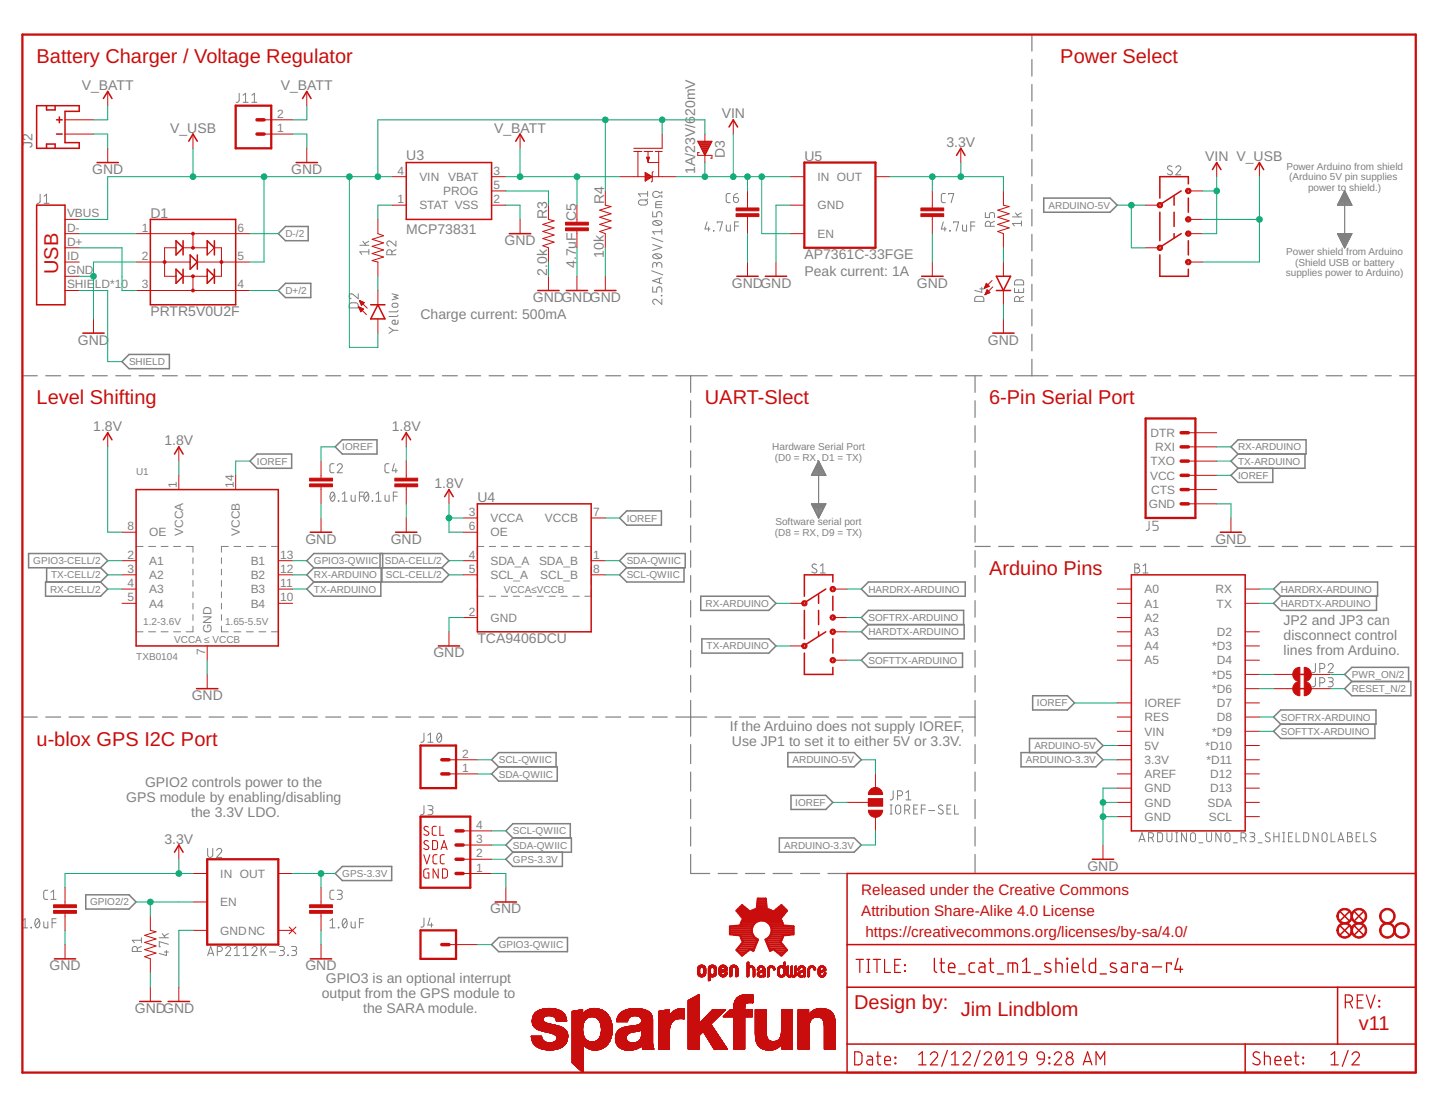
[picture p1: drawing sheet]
<svg xmlns="http://www.w3.org/2000/svg" width="279mm" height="216mm" viewBox="0 0 279 216" stroke-linecap="round" stroke-linejoin="round" font-family="sans-serif">
<defs><g id="words">
<g font-size="3.9" fill="#c90d0c">
<text x="7.1" y="12.3">Battery Charger / Voltage Regulator</text>
<text x="206.5" y="12.3">Power Select</text>
<text x="11.3" y="53.4" transform="rotate(-90 11.3 53.4)">USB</text>
<text x="7.1" y="78.7">Level Shifting</text>
<text x="137.2" y="78.7">UART-Slect</text>
<text x="192.6" y="78.7">6-Pin Serial Port</text>
<text x="192.6" y="111.9">Arduino Pins</text>
<text x="7.1" y="145.1">u-blox GPS I2C Port</text>
<text x="166.3" y="196.4">Design by:</text>
<text x="187.1" y="197.7">Jim Lindblom</text>
<text x="264.6" y="200.5">v11</text>
</g>
<g font-size="3" fill="#c90d0c">
<text x="167.7" y="174.2">Released under the Creative Commons</text>
<text x="167.7" y="178.4">Attribution Share-Alike 4.0 License</text>
<text x="168.5" y="182.5">https://creativecommons.org/licenses/by-sa/4.0/</text>
</g>
<g font-size="2.7" fill="#808080">
<text x="15.9" y="17.5">V_BATT</text>
<text x="54.7" y="17.5">V_BATT</text>
<text x="135.3" y="22.6" transform="rotate(-90 135.3 22.6)">20mV</text>
<text x="140.5" y="23.1">VIN</text>
<text x="6.3" y="28.9" transform="rotate(-90 6.3 28.9)">J2</text>
<text x="33.1" y="25.8">V_USB</text>
<text x="96.2" y="25.8">V_BATT</text>
<text x="184.3" y="28.6">3.3V</text>
<text x="17.9" y="33.9">GND</text>
<text x="56.7" y="33.9">GND</text>
<text x="79.1" y="31.1">U3</text>
<text x="135.3" y="33.9" transform="rotate(-90 135.3 33.9)">1A/23V/6</text>
<text x="141.1" y="30.8" transform="rotate(-90 141.1 30.8)">D3</text>
<text x="156.6" y="31.4">U5</text>
<text x="234.6" y="31.4">VIN V_USB</text>
<text x="117.6" y="39.7" transform="rotate(-90 117.6 39.7)">R4</text>
<text x="29.3" y="42.4">D1</text>
<text x="79.1" y="45.5">MCP73831</text>
<text x="98.2" y="47.7">GND</text>
<text x="106.5" y="42.7" transform="rotate(-90 106.5 42.7)">R3</text>
<text x="112.2" y="43" transform="rotate(-90 112.2 43)">C5</text>
<text x="106.5" y="53.7" transform="rotate(-90 106.5 53.7)">2.0k</text>
<text x="112.2" y="52.2" transform="rotate(-90 112.2 52.2)">4.7uF</text>
<text x="117.6" y="50.2" transform="rotate(-90 117.6 50.2)">10k</text>
<text x="156.6" y="53.8">Peak current: 1A</text>
<text x="156.6" y="50.5">AP7361C-33FGE</text>
<text x="103.8" y="58.8">GNDGNDGND</text>
<text x="142.5" y="56">GNDGND</text>
<text x="178.5" y="56">GND</text>
<text x="29.3" y="61.5">PRTR5V0U2F</text>
<text x="81.9" y="62.1">Charge current: 500mA</text>
<text x="15.2" y="67.1">GND</text>
<text x="192.3" y="67.1">GND</text>
<text x="18.2" y="84">1.8V</text>
<text x="76.3" y="84">1.8V</text>
<text x="32" y="86.7">1.8V</text>
<text x="84.6" y="95">1.8V</text>
<text x="92.9" y="97.8">U4</text>
<text x="59.5" y="105.8">GND</text>
<text x="76.1" y="105.8">GND</text>
<text x="236.6" y="105.8">GND</text>
<text x="92.9" y="125.2">TCA9406DCU</text>
<text x="249.9" y="121.6">JP2 and JP3 can</text>
<text x="249.9" y="124.5">disconnect control</text>
<text x="84.4" y="128">GND</text>
<text x="249.9" y="127.4">lines from Arduino.</text>
<text x="37.3" y="136.3">GND</text>
<text x="142.1" y="142.2">If the Arduino does not supply IOREF,</text>
<text x="142.5" y="145.1">Use JP1 to set it to either 5V or 3.3V.</text>
<text x="28.2" y="153.2">GPIO2 controls power to the</text>
<text x="24.6" y="156.1">GPS module by enabling/disabling</text>
<text x="37.2" y="159">the 3.3V LDO.</text>
<text x="32" y="164.2">3.3V</text>
<text x="211.7" y="169.5">GND</text>
<text x="95.5" y="177.8">GND</text>
<text x="9.6" y="188.9">GND</text>
<text x="59.5" y="188.9">GND</text>
<text x="63.4" y="191.4">GPIO3 is an optional interrupt</text>
<text x="26.2" y="197.2">GNDGND</text>
<text x="62.6" y="194.3">output from the GPS module to</text>
<text x="70.7" y="197.2">the SARA module.</text>
</g>
<g font-size="2.3" fill="#808080">
<text x="54" y="22.9">2</text>
<text x="54" y="25.7">1</text>
<text x="77.4" y="34">4</text>
<text x="81.7" y="35.2">VIN</text>
<text x="87.2" y="35.2">VBAT</text>
<text x="96.1" y="34">3</text>
<text x="159.2" y="35.2">IN OUT</text>
<text x="77.4" y="39.6">1</text>
<text x="81.7" y="40.8">STAT VSS</text>
<text x="86.3" y="38">PROG</text>
<text x="96.1" y="36.8">5</text>
<text x="96.1" y="39.6">2</text>
<text x="159.2" y="40.8">GND</text>
<text x="13.1" y="47.9">D+</text>
<text x="13.1" y="45.1">D-</text>
<text x="13.1" y="42.3">VBUS</text>
<text x="27.6" y="45.1">1</text>
<text x="46.3" y="45.1">6</text>
<text x="159.2" y="46.3">EN</text>
<text x="13.1" y="53.4">GND</text>
<text x="13.1" y="50.6">ID</text>
<text x="27.6" y="50.6">2</text>
<text x="46.3" y="50.6">5</text>
<text x="13.1" y="56.2">SHIE</text>
<text x="18.5" y="56.2">LD*10</text>
<text x="27.6" y="56.2">3</text>
<text x="46.3" y="56.2">4</text>
<text x="224" y="85.1">DTR</text>
<text x="224.9" y="87.8">RXI</text>
<text x="34.4" y="94.9" transform="rotate(-90 34.4 94.9)">1</text>
<text x="45.5" y="94.9" transform="rotate(-90 45.5 94.9)">14</text>
<text x="223.9" y="93.4">VCC</text>
<text x="224" y="90.6">TXO</text>
<text x="91.3" y="100.5">3</text>
<text x="95.5" y="101.7">VCCA</text>
<text x="106.1" y="101.7">VCCB</text>
<text x="115.5" y="100.5">7</text>
<text x="223.7" y="98.9">GND</text>
<text x="224.1" y="96.1">CTS</text>
<text x="24.8" y="103.2">8</text>
<text x="29.1" y="104.4">OE</text>
<text x="35.6" y="104.3" transform="rotate(-90 35.6 104.3)">VCCA</text>
<text x="46.7" y="104.3" transform="rotate(-90 46.7 104.3)">VCCB</text>
<text x="91.3" y="103.2">6</text>
<text x="95.5" y="104.4">OE</text>
<text x="24.8" y="108.8">2</text>
<text x="24.8" y="111.5">3</text>
<text x="29.1" y="110">A1</text>
<text x="29.1" y="112.7">A2</text>
<text x="48.8" y="110">B1</text>
<text x="48.8" y="112.7">B2</text>
<text x="54.6" y="108.8">13</text>
<text x="54.6" y="111.5">12</text>
<text x="91.3" y="108.8">4</text>
<text x="91.3" y="111.5">5</text>
<text x="95.5" y="110">SDA_A</text>
<text x="95.5" y="112.7">SCL_A</text>
<text x="104.9" y="110">SDA_B</text>
<text x="105.2" y="112.7">SCL_B</text>
<text x="115.5" y="108.8">1</text>
<text x="115.5" y="111.5">8</text>
<text x="24.8" y="114.3">4</text>
<text x="24.8" y="117.1">5</text>
<text x="29.1" y="115.5">A3</text>
<text x="29.1" y="118.3">A4</text>
<text x="48.8" y="115.5">B3</text>
<text x="48.8" y="118.3">B4</text>
<text x="54.6" y="114.3">11</text>
<text x="54.6" y="117.1">10</text>
<text x="91.3" y="119.8">2</text>
<text x="222.8" y="115.5">A0</text>
<text x="222.8" y="118.3">A1</text>
<text x="236.7" y="115.5">RX</text>
<text x="236.9" y="118.3">TX</text>
<text x="41.2" y="123.2" transform="rotate(-90 41.2 123.2)">GND</text>
<text x="95.5" y="121.1">GND</text>
<text x="222.8" y="121.1">A2</text>
<text x="222.8" y="123.8">A3</text>
<text x="236.9" y="123.8">D2</text>
<text x="40" y="127.4" transform="rotate(-90 40 127.4)">7</text>
<text x="222.8" y="126.6">A4</text>
<text x="222.8" y="129.4">A5</text>
<text x="236" y="126.6">*D3</text>
<text x="236.9" y="129.3">D4</text>
<text x="222.8" y="137.7">IOREF</text>
<text x="236" y="132.1">*D5</text>
<text x="236" y="134.9">*D6</text>
<text x="236.9" y="137.7">D7</text>
<text x="222.8" y="143.2">VIN</text>
<text x="222.8" y="140.4">RES</text>
<text x="236" y="143.2">*D9</text>
<text x="236.9" y="140.4">D8</text>
<text x="90" y="147.5">2</text>
<text x="222.8" y="146">5V</text>
<text x="222.8" y="148.7">3.3V</text>
<text x="234.7" y="146">*D10</text>
<text x="234.9" y="148.7">*D11</text>
<text x="90" y="150.3">1</text>
<text x="222.8" y="151.5">AREF</text>
<text x="222.8" y="154.3">GND</text>
<text x="235.6" y="151.5">D12</text>
<text x="235.6" y="154.3">D13</text>
<text x="92.7" y="161.4">4</text>
<text x="222.8" y="157">GND</text>
<text x="222.8" y="159.8">GND</text>
<text x="235.1" y="157">SDA</text>
<text x="235.4" y="159.8">SCL</text>
<text x="92.7" y="166.9">2</text>
<text x="92.7" y="164.1">3</text>
<text x="42.9" y="170.9">IN OUT</text>
<text x="92.7" y="169.7">1</text>
<text x="42.9" y="176.4">EN</text>
<text x="42.9" y="182">GNDNC</text>
</g>
<g font-size="1.9" fill="#808080">
<text x="250.5" y="33">Power Arduino from shield</text>
<text x="251" y="35.1">(Arduino 5V pin supplies</text>
<text x="204.2" y="40.6">ARDUINO-5V</text>
<text x="254.7" y="37.2">power to</text>
<text x="262.7" y="37.2">shield.)</text>
<text x="55.6" y="46.2">D-/2</text>
<text x="250.4" y="53.8">supplies power to Arduino)</text>
<text x="250.5" y="49.6">Power shield from Arduino</text>
<text x="252.1" y="51.7">(Shield USB or battery</text>
<text x="55.6" y="57.2">D+/2</text>
<text x="25.1" y="71.1">SHIELD</text>
<text x="66.6" y="87.7">IOREF</text>
<text x="150.4" y="87.7">Hardware Serial Port</text>
<text x="150.9" y="89.8">(D0 = RX,</text>
<text x="160" y="89.8">D1 = TX)</text>
<text x="241.1" y="87.7">RX-ARDUINO</text>
<text x="26.5" y="92.5">U1</text>
<text x="50" y="90.5">IOREF</text>
<text x="241.1" y="93.2">IOREF</text>
<text x="241.1" y="90.5">TX-ARDUINO</text>
<text x="122" y="101.5">IOREF</text>
<text x="150.9" y="104.3">(D8 = RX, D9 = TX)</text>
<text x="151" y="102.2">Software serial port</text>
<text x="6.5" y="109.8">GPIO3-CELL/2</text>
<text x="9.9" y="112.6">TX-CELL/2</text>
<text x="61.1" y="112.6">RX-ARDUINO</text>
<text x="61.1" y="109.8">GPIO3-QWIIC</text>
<text x="74.9" y="109.8">SDA-CELL/2</text>
<text x="75.1" y="112.6">SCL-CELL/2</text>
<text x="122" y="112.6">SCL-QWIIC</text>
<text x="122" y="109.8">SDA-QWIIC</text>
<text x="9.7" y="115.4">RX-CELL/2</text>
<text x="61.1" y="115.4">TX-ARDUINO</text>
<text x="98.1" y="115.4">VCCA≤VCCB</text>
<text x="137.4" y="118.1">RX-ARDUINO</text>
<text x="169.1" y="115.4">HARDRX-ARDUINO</text>
<text x="249.4" y="115.4">HARDRX-ARDUINO</text>
<text x="249.4" y="118.1">HARDTX-ARDUINO</text>
<text x="27.9" y="121.6">1.2-3.6V</text>
<text x="33.9" y="125.2">VCCA ≤ VCCB</text>
<text x="43.8" y="121.6">1.65-5.5V</text>
<text x="169.1" y="120.9">SOFTRX-ARDUINO</text>
<text x="169.1" y="123.7">HARDTX-ARDUINO</text>
<text x="26.5" y="128.5">TXB0104</text>
<text x="137.6" y="126.4">TX-ARDUINO</text>
<text x="169.1" y="129.2">SOFTTX-ARDUINO</text>
<text x="263.2" y="132">PWR_ON/2</text>
<text x="201.9" y="137.5">IOREF</text>
<text x="263.2" y="134.8">RESET_N/2</text>
<text x="249.4" y="140.3">SOFTRX-ARDUINO</text>
<text x="249.4" y="143.1">SOFTTX-ARDUINO</text>
<text x="97.1" y="148.6">SCL-QWIIC</text>
<text x="154.3" y="148.6">ARDUINO-5V</text>
<text x="199.8" y="148.6">ARDUINO-3.3V</text>
<text x="201.4" y="145.8">ARDUINO-5V</text>
<text x="97.1" y="151.4">SDA-QWIIC</text>
<text x="154.8" y="156.9">IOREF</text>
<text x="99.9" y="162.4">SCL-QWIIC</text>
<text x="99.9" y="165.2">SDA-QWIIC</text>
<text x="99.9" y="168">GPS-3.3V</text>
<text x="152.7" y="165.2">ARDUINO-3.3V</text>
<text x="66.6" y="170.7">GPS-3.3V</text>
<text x="17.5" y="176.3">GPIO2/2</text>
<text x="97.1" y="184.6">GPIO3-QWIIC</text>
</g>
</g></defs>
<g fill="none" stroke="#808080" stroke-width=".23">
<path d="M200.9 6.7v3.2M200.9 11.6v3.2M200.9 16.4v3.3M200.9 21.3v3.2M200.9 26.2v3.2M200.9 31v3.3M200.9 35.9v3.2M260.5 39.8h2.6M260.6 39.6h2.4M260.7 39.4h2.2M260.8 39.2h2M260.9 39h1.8"/>
<path d="M261 38.8h1.6M261.1 38.6h1.5M261.2 38.4h1.2M261.3 38.2h1.1M261.4 38.1h.9M261.5 37.9h.7M261.6 37.7h.5M261.7 37.5h.3M261.7 37.3h.2M261.8 37.2v11M261.8 37.2l1.4 2.7h-2.8zM200.9 40.8v3.2"/>
<path d="M200.9 45.6v3.3M200.9 50.5v3.2M200.9 55.4v3.2M260.4 45.5h2.8l-1.4 2.7zM260.5 45.7h2.6M260.6 45.8h2.4M260.7 46h2.2M260.8 46.2h2M260.9 46.4h1.8M261 46.6h1.6M261.1 46.8h1.5M261.2 47h1.2"/>
<path d="M261.3 47.2h1.1M261.4 47.4h.9M261.5 47.6h.7M261.6 47.8h.5M261.7 47.9h.3M261.7 48.1h.2M4.4 73.2h2.9M8.9 73.2h2.9M13.4 73.2h3M18 73.2h2.9M22.5 73.2h2.9M27.1 73.2h2.9"/>
<path d="M31.6 73.2h2.9M36.2 73.2h2.9M40.7 73.2h2.9M45.3 73.2h2.9M49.8 73.2h2.9M54.3 73.2h2.9M58.9 73.2h2.9M63.4 73.2h2.9M68 73.2h2.9M72.5 73.2h2.9M77 73.2h2.9M81.6 73.2h2.9"/>
<path d="M86.1 73.2h2.9M90.7 73.2h2.9M95.2 73.2h2.9M99.8 73.2h2.9M104.3 73.2h2.9M108.9 73.2h2.9M113.4 73.2h2.9M117.9 73.2h2.9M122.5 73.2h2.9M127 73.2h2.9M131.6 73.2h6.1M134.5 73.2v3.2"/>
<path d="M134.5 78v3.3M139.3 73.2h3.3M144.2 73.2h3.2M149.1 73.2h3.2M153.9 73.2h3.2M158.8 73.2h3.2M163.6 73.2h3.3M168.5 73.2h3.2M173.4 73.2h3.2M178.2 73.2h3.3M183.1 73.2h3.2M188 73.2h3.2"/>
<path d="M189.8 73.2v3.2M189.8 78v3.3M192.8 73.2h3.2M197.7 73.2h6.3M200.9 60.2v3.2M200.9 65.1v3.2M200.9 69.9v3.3M205.7 73.2h3.1M210.5 73.2h3.1M215.2 73.2h3.2M220 73.2h3.1M224.8 73.2h3.1"/>
<path d="M229.6 73.2h3.1M234.3 73.2h3.2M239.1 73.2h3.2M243.9 73.2h3.1M248.6 73.2h3.2M253.4 73.2h3.2M258.2 73.2h3.1M263 73.2h3.1M267.7 73.2h3.2M272.5 73.2h3.2M134.5 82.9v3.2M134.5 87.8v3.2"/>
<path d="M134.5 92.6v3.2M134.5 97.5v3.2M158 98.1h2.8l-1.4 2.7zM158.1 98.2h2.6M158.1 92.3h2.6M158.2 98.4h2.4M158.2 92.1h2.4M158.3 98.6h2.2M158.3 91.9h2.2M158.3 98.8h2.1M158.4 91.8h2M158.5 99h1.8"/>
<path d="M158.5 91.6h1.8M158.5 99.1h1.7M158.6 91.4h1.6M158.6 99.3h1.5M158.7 91.2h1.4M158.7 99.5h1.3M158.8 91h1.2M158.8 99.7h1.2M158.9 90.8h1M158.9 99.9h1M159 90.6h.8M159.1 90.4h.6"/>
<path d="M159.2 90.2h.4M159.3 90h.2M159.3 89.9h.1M159.4 89.8v11M159.4 89.8l1.4 2.7h-2.8zM189.8 82.9v3.2M189.8 87.8v3.2M189.8 92.6v3.2M189.8 97.5v3.2M134.5 102.3v3.3M134.5 107.2v3.2M134.5 112.1v3.2"/>
<path d="M134.5 116.9v3.2M159 100.1h.8M159.1 100.3h.6M159.2 100.5h.4M159.3 100.7h.2M189.8 102.3v3.3M189.8 107.2v3.2M189.8 112.1v3.2M189.8 116.9v3.2M189.8 106.4h3M194.4 106.4h3M199.1 106.4h2.9"/>
<path d="M203.6 106.4h3M208.3 106.4h2.9M212.9 106.4h2.9M217.5 106.4h2.9M222.1 106.4h2.9M226.7 106.4h2.9M231.3 106.4h2.9M235.9 106.4h2.9M240.5 106.4h2.9M245.1 106.4h3M249.7 106.4h2.9M254.3 106.4h2.9"/>
<path d="M258.9 106.4h3M263.5 106.4h2.9M268.1 106.4h3M272.7 106.4h3M4.4 139.6h2.9M8.9 139.6h2.9M13.4 139.6h3M18 139.6h2.9M22.5 139.6h2.9M27.1 139.6h2.9M31.6 139.6h2.9M36.2 139.6h2.9"/>
<path d="M40.7 139.6h2.9M45.3 139.6h2.9M49.8 139.6h2.9M54.3 139.6h2.9M58.9 139.6h2.9M63.4 139.6h2.9M68 139.6h2.9M72.5 139.6h2.9M77 139.6h2.9M81.6 139.6h2.9M86.1 139.6h2.9M90.7 139.6h2.9"/>
<path d="M95.2 139.6h2.9M99.8 139.6h2.9M104.3 139.6h2.9M108.9 139.6h2.9M113.4 139.6h2.9M117.9 139.6h2.9M122.5 139.6h2.9M127 139.6h2.9M131.6 139.6h6M134.5 121.8v3.2M134.5 126.6v3.3M134.5 131.5v3.2"/>
<path d="M134.5 136.4v6.9M139.2 139.6h3.1M144 139.6h3.1M148.7 139.6h3.1M153.5 139.6h3.1M158.2 139.6h3.1M163 139.6h3.1M167.7 139.6h3.1M172.5 139.6h3.1M177.2 139.6h3.1M182 139.6h3.1M186.7 139.6h3.1"/>
<path d="M189.8 121.8v3.2M189.8 126.6v3.3M189.8 131.5v3.2M189.8 136.4v6.9M134.5 144.9v3.8M134.5 150.3v3.7M134.5 155.6v3.8M189.8 144.9v3.8M189.8 150.3v3.7M189.8 155.6v3.8M134.5 161v3.7M134.5 166.3v3.8h3.7"/>
<path d="M139.8 170.1h3.7M145.2 170.1h3.7M150.5 170.1h3.7M155.9 170.1h3.7M161.2 170.1h3.7M189.8 161v3.7M189.8 166.3v3.8"/>
</g>
<g fill="none" stroke="#808080" stroke-width=".19">
<path d="M46.6 18.2l-.1 1.5-.2 .2h-.3M47.3 19.9h1M47.3 18.5l.5-.3v1.7M49 19.9h1M49 18.5l.5-.3v1.7M7.8 37.8v1.5l-.2 .3h-.4M8.6 39.6h1M8.6 38.2l.5-.4v1.8M124.5 39l1.1-.1a.5 .5 0 0 1 .5 .5 .5 .5 0 0 1-.5 .5l-1.1-.1-.2-.3zM126.1 38.7l-.4 .4M126.1 37.7h-1.8l.4 .5M126.1 37.3v.9"/>
<path d="M127.7 39.8h1.2M128.9 39.2l-1.1 .1-.1 .2v.9h1.2M128.9 37.3v.2h-.5a.67 .67 0 0 0-1.1-.2 .67 .67 0 0 0 0 1.1 .67 .67 0 0 0 1.1-.3h.5v.3M142.2 37.7h-.6l-.2 .4v1.1l.2 .2 .6 .1M142.8 38.5h.6a.49 .49 0 0 1 .4 .5 .49 .49 0 0 1-.5 .4 .49 .49 0 0 1-.5-.5zM143.6 37.7a.8 .8 0 0 0-.8 .8M184.1 37.7h-.6l-.2 .4v1.1l.2 .2 .6 .1M184.7 37.9v-.2h1l-.5 1.8M228.2 32.4l-.2-.1a.41 .41 0 0 0-.6 .1 .41 .41 0 0 0 .1 .6l.7 .5a.5 .5 0 0 1-.3 .6 .5 .5 0 0 1-.6-.3M228.9 32.7a.48 .48 0 0 1 .7-.4 .48 .48 0 0 1 .2 .8l-.9 .9h1M68.2 59h1.4l.1 .3v.6h-1.7v-.6zM69.7 57.2v1l-.9-.9a.48 .48 0 0 0-.8 .2 .48 .48 0 0 0 .4 .7"/>
<path d="M70.1 47.8h1.7M70.7 47l.5 .8M71.8 49h-1.7l.3 .5M71.8 48.5v1M71.8 47l-.8 .4M76.3 49.6v-.5a.5 .5 0 0 0-.5-.5 .5 .5 0 0 0-.5 .5v.5h1.8M76.3 57.2l1.2 .3-.8 .3 .8 .3-1.2 .3M76.4 59.1l.7-.1a.39 .39 0 0 1 .4 .4 .39 .39 0 0 1-.4 .4l-.7-.1-.1-.3zM77.1 46.9v1l-1-.8a.49 .49 0 0 0-.8 .1 .49 .49 0 0 0 .4 .7M77.1 48.6l-.8 .4M126.9 52.7l2.2 .8M126.9 46.2l2.2 .9"/>
<path d="M127.1 55.9v1h.8v-.6a.51 .51 0 0 1 .5-.5 .51 .51 0 0 1 .5 .5v.6M127.1 41.2v1h.8v-.6a.51 .51 0 0 1 .5-.4 .51 .51 0 0 1 .5 .4v.6M127.1 47.6l1.8 .6-1.8 .6M127.2 49.6a1.12 1.12 0 0 1 1.7 .3 1.06 1.06 0 0 1-1.8 0zM127.2 43.1a1.17 1.17 0 0 1 1.7 .3 1.06 1.06 0 0 1-1.8 0zM127.5 49.5l1 .8M127.5 43l1 .8M127.9 51.6a.5 .5 0 0 1 .5-.5 .5 .5 0 0 1 .5 .5v.5M127.9 51.9v-.4a.39 .39 0 0 0-.4-.4 .39 .39 0 0 0-.4 .4v.6M128.4 54.2v.9M128.8 57.5l.1 .1zM128.9 58.3v.9l-1-.8a.49 .49 0 0 0-.8 .1 .49 .49 0 0 0 .4 .7"/>
<path d="M128.9 44.6v1M128.9 54.1l-1.8 .6 1.8 .5M128.9 45.1h-1.8l.4 .5M137.7 43.2l-.4 1.4h1M138 44.2v.8M138.9 44.9l.1 .1zM139.7 43.4v-.2h1l-.6 1.8M141.4 43.8v1l.3 .2h.5v-1.2M143 44h.8M143.8 43.2h-.8v1.8M183.7 43.2l-.4 1.4h1M184 44.2v.8"/>
<path d="M184.9 44.9l.1 .1zM185.7 43.4v-.2h.9l-.4 1.8M187.4 43.8v1l.3 .2h.5v-1.2M189 44h.8M189.8 43.2h-.8v1.8M190 57.8h1.3l.2 .2 .1 .7h-1.8v-.7zM190.8 56.2h.8M191.2 55.9v1l-1.4-.4M191.9 41.4v1h.7v-.6a.51 .51 0 0 1 .5-.4 .51 .51 0 0 1 .5 .4v.6M192.8 44v-.4a.5 .5 0 0 0-.4-.5 .5 .5 0 0 0-.5 .5v.4h1.7M193.6 43.1l-.8 .4M197.1 42.2h1.8"/>
<path d="M197.5 56.1v.8h1.8v-.8M197.6 54.7l.4-.2 1.1 .1 .2 .2v.7h-1.8zM197.7 41.4l.6 .8M198.3 56.3v.6M198.5 58.7v-.5a.5 .5 0 0 0-.5-.5 .5 .5 0 0 0-.5 .5v.5h1.8M198.9 43.5h-1.8l.4 .5M198.9 43v1M198.9 41.4l-.8 .5M199.3 57.7l-.8 .4M75.7 63.7l.9 .6M76.6 64.3l-.9 .6M76.6 64.3h.9"/>
<path d="M77.5 62.3l-.1 .7-.7 .1a.41 .41 0 0 1-.4-.5 .41 .41 0 0 1 .6-.3v.8M77.5 61.3l-.2 .3h-1.6M77.5 60.4l-.2 .3h-1.6M64.5 95.9l.2-.1a1.06 1.06 0 0 1 0 1.8 1.11 1.11 0 0 1-.2-1.7zM65 90.3h-.5l-.3 .4 .1 1.1 .2 .2h.5M65.1 96.2l-.8 1M65.7 90.7a.49 .49 0 0 1 .7-.4 .49 .49 0 0 1 .1 .8l-.8 .9h1M65.9 97.5l.1 .1zM66.6 97.6h1M66.6 96.2l.5-.4v1.8M68.4 96.4v1l.3 .2h.5v-1.2M70 96.6h.8"/>
<path d="M70.8 95.8h-.8v1.8M71.1 95.9l.2-.1a1.06 1.06 0 0 1 0 1.8 1.09 1.09 0 0 1-.2-1.7zM71.7 96.2l-.8 1M72.5 97.5l.1 .1zM73.2 97.6h1M73.2 96.2l.5-.4v1.8M75 96.4v1l.3 .2h.5v-1.2M75.7 90.3h-.5l-.2 .4v1.1l.2 .2h.5M76.6 96.6h.8M76.8 90.3l-.4 1.4h1M77.1 91.2v.8M77.4 95.8h-.8v1.8"/>
<path d="M26.5 106.4h1.4M28.9 106.4h1.4M31.4 106.4h1.3M33.8 106.4h1.4M36.2 106.4h1.4v1.1M37.6 108.6v1.1M37.6 110.8v1.1M37.6 113v1.2M37.6 115.2v1.2M37.6 117.5v1.1M37.6 119.7v1.1M43.1 108.6v1.1"/>
<path d="M43.1 110.8v1.1M43.1 113v1.2M43.1 115.2v1.2M43.1 117.5v1.1M43.1 119.7v1.1M44.4 106.4h-1.3v1.1M45.6 106.4h1.3M48 106.4h1.3M50.4 106.4h1.4M52.9 106.4h1.3M92.9 114.5v1.6h1.3M92.9 109.1v1.6"/>
<path d="M92.9 111.8v1.6M94.2 106.4h-1.3v1.6M95.3 116.1h1.2M95.3 106.4h1.2M97.6 116.1h1.2M97.6 106.4h1.2M99.9 116.1h1.3M99.9 106.4h1.3M102.2 116.1h1.3M102.2 106.4h1.3M104.6 116.1h1.2M104.6 106.4h1.2"/>
<path d="M106.9 116.1h1.2M106.9 106.4h1.2M109.2 116.1h1.2M109.2 106.4h1.2M111.5 116.1h1.3M111.5 106.4h1.3M113.9 106.4h1.2v2.8M115.1 110.3v1.2M115.1 112.6v1.2M115.1 114.9v1.2h-1.2M159 109.9l-.6-.1-.3 .4 .2 .3 .6 .3a.44 .44 0 0 1 0 .7 .44 .44 0 0 1-.7-.1l-.1-.1M159.7 110.2l.5-.4v1.7"/>
<path d="M159.7 111.5h1M220.9 109.8h.5a.39 .39 0 0 1 .4 .4 .39 .39 0 0 1-.4 .4 .49 .49 0 0 1 .5 .5 .49 .49 0 0 1-.5 .4h-.5zM220.9 110.6h.5M222.5 111.5h1M222.5 110.2l.6-.4v1.7M223.7 101.5v1.5l-.2 .2-.4 .1M225.5 101.5h-1v.8h.6a.49 .49 0 0 1 .4 .5 .49 .49 0 0 1-.4 .5h-.6M26.5 123h1.4M28.9 123h1.4M31.4 123h1.3M33.8 123h1.4M37.6 121.9v1.1h-1.4"/>
<path d="M43.1 121.9v1.1h1.3M45.6 123h1.3M48 123h1.3M50.4 123h1.4M52.9 123h1.3M256.1 131.9v1.6l-.2 .2h-.4M256.1 129.2v1.5l-.2 .2h-.4M257 132.9h.5a.5 .5 0 0 0 .5-.5 .5 .5 0 0 0-.5-.5h-.5v1.8M257 130.2h.5a.5 .5 0 0 0 .5-.5 .5 .5 0 0 0-.5-.5h-.5v1.7M258.6 131.9h.6a.39 .39 0 0 1 .4 .4 .39 .39 0 0 1-.4 .4h-.4M258.6 129.6a.49 .49 0 0 1 .7-.4 .49 .49 0 0 1 .1 .7l-.8 1h1M259.1 132.7a.5 .5 0 0 1 .5 .5 .5 .5 0 0 1-.5 .5h-.5"/>
<path d="M82.5 156.8v1.6l-.2 .2h-.3M82.5 142.7v1.6l-.2 .2h-.3M83.3 156.8h.6a.39 .39 0 0 1 .4 .4 .39 .39 0 0 1-.4 .4h-.4M83.3 144.5h1M83.3 143.1l.5-.4v1.8M83.8 157.6a.5 .5 0 0 1 .5 .5 .5 .5 0 0 1-.5 .5h-.5M85.2 142.9l.3-.2a1.06 1.06 0 0 1 0 1.8 1.15 1.15 0 0 1-.3-1.6zM85.9 143.1l-.8 1M173.3 158.5h.4M173.3 156.7h.4M173.5 156.7v1.8M173.9 153.9v1.6l-.2 .2h-.4"/>
<path d="M174.5 156.9l.3-.2 .5 .2 .1 1.1a.5 .5 0 0 1-.5 .5 .5 .5 0 0 1-.5-.5zM174.8 154.9h.4a.49 .49 0 0 0 .5-.5 .49 .49 0 0 0-.5-.5h-.4v1.8M176.1 157.7h.5a.49 .49 0 0 0 .5-.5 .49 .49 0 0 0-.5-.5h-.5v1.8M176.4 155.7h1M176.4 154.3l.5-.4v1.8M176.7 157.7l.4 .8M177.9 157.5h.6M178.7 156.7h-.8v1.8h.8M179.4 157.5h.8M180.2 156.7h-.8v1.8M180.8 157.8h1.2M183.6 156.9l-.6-.2-.3 .4 .1 .3 .7 .3a.45 .45 0 0 1 0 .7 .45 .45 0 0 1-.7 0l-.1-.2"/>
<path d="M184.4 157.5h.6M185.2 156.7h-.8v1.8h.8M185.9 156.7v1.8h.7M4.4 179.2l.5-.3v1.7M7 179l.3-.1a1.06 1.06 0 0 1 0 1.7 1.12 1.12 0 0 1-.3-1.6zM7.7 179.2l-.8 1M8.5 179.5l.1 .9 .2 .2h.5v-1.1M9.3 173.3l-.5 .1-.3 .3 .1 1.2 .2 .2h.5M9.9 175.1h1M9.9 173.7l.5-.4v1.8M10.1 179.6h.8M10.9 178.9h-.8v1.7"/>
<path d="M40.4 165.2v1.2a.5 .5 0 0 0 .5 .5 .5 .5 0 0 0 .5-.5v-1.2M42.2 165.5a.49 .49 0 0 1 .7-.3 .49 .49 0 0 1 .1 .7l-.8 1h1M64.2 179.2l.5-.3v1.7M65 173.3l-.5 .1-.3 .3 .1 1.2 .2 .2h.5M65.7 173.3h.6a.4 .4 0 0 1 .4 .4 .4 .4 0 0 1-.4 .4h-.4M66.1 174.1a.49 .49 0 0 1 .5 .5 .49 .49 0 0 1-.5 .5h-.4M66.8 179l.3-.1a1.06 1.06 0 0 1 0 1.7 1.12 1.12 0 0 1-.3-1.6zM67.5 179.2l-.8 1M68.4 179.5v.9l.3 .2h.5v-1.1M70 179.6h.8M70.8 178.9h-.8v1.7M82.5 178.7v1.6l-.2 .2h-.3"/>
<path d="M83.7 178.7l-.4 1.4h1M84 179.7v.8M221.8 163.9l.6-1.8 .5 1.8M221.9 163.4h.9M223.6 163.1h.5a.49 .49 0 0 0 .5-.5 .49 .49 0 0 0-.5-.5h-.5v1.8M224.2 163.1l.4 .8M225.4 162.1h.6l.3 .4v1l-.3 .4h-.6zM227.2 162.1v1.3a.49 .49 0 0 0 .5 .5 .49 .49 0 0 0 .5-.5v-1.3M228.9 162.1h.4M228.9 163.9h.4M229.1 162.1v1.8M231 162.1v1.8l-1-1.8v1.8"/>
<path d="M231.9 162.3l.3-.2 .5 .2 .1 1.1a.49 .49 0 0 1-.5 .5 .49 .49 0 0 1-.5-.5zM233.4 164.1h.8M234.9 162.1v1.3a.49 .49 0 0 0 .5 .5 .49 .49 0 0 0 .5-.5v-1.3M237.7 162.1v1.8l-1-1.8v1.8M238.6 162.3l.3-.2 .5 .2 .1 1.1a.49 .49 0 0 1-.5 .5 .49 .49 0 0 1-.5-.5zM240.1 164.1h.8M241.6 163.1h.5a.49 .49 0 0 0 .5-.5 .49 .49 0 0 0-.5-.5h-.5v1.8M242.2 163.1l.4 .8M243.3 162.1h.6a.39 .39 0 0 1 .4 .4 .39 .39 0 0 1-.4 .4h-.4M243.8 162.9a.49 .49 0 0 1 .5 .5 .49 .49 0 0 1-.5 .5h-.5M245 164.1h.7M247.2 162.3a.45 .45 0 0 0-.6-.1 .45 .45 0 0 0 0 .7l.5 .2a.42 .42 0 0 1 .2 .6 .42 .42 0 0 1-.6 .2l-.4-.3"/>
<path d="M248 162.9h1M248 162.1v1.8M249 162.1v1.8M249.7 162.1h.4M249.7 163.9h.4M250 162.1v1.8M250.9 162.9h.6M251.7 162.1h-.8v1.8h.8M252.3 162.1v1.8h.9M253.8 162.1h.7l.3 .4v1l-.3 .4h-.7zM256.6 162.1v1.8l-.9-1.8v1.8M257.5 162.3l.3-.2 .5 .2 .1 1.1a.49 .49 0 0 1-.5 .5 .49 .49 0 0 1-.5-.5z"/>
<path d="M259.2 162.1v1.8h.7M260.5 163.9l.6-1.8 .6 1.8M260.6 163.4h.9M262.4 162.1h.5a.39 .39 0 0 1 .3 .4 .39 .39 0 0 1-.3 .4 .49 .49 0 0 1 .5 .5 .49 .49 0 0 1-.5 .5h-.5zM262.4 162.9h.5M264.1 162.9h.5M264.8 162.1h-.7v1.8h.7M265.5 162.1v1.8h.8M267.8 162.3l-.2-.2a.42 .42 0 0 0-.6 .2 .42 .42 0 0 0 .1 .6l.6 .2a.45 .45 0 0 1 0 .7 .45 .45 0 0 1-.6 0l-.2-.2M4.4 180.6h1M6 180.5l.1 .1zM26.7 185.2v-.5a.49 .49 0 0 0-.5-.5 .49 .49 0 0 0-.4 .5v.5h1.7"/>
<path d="M27.5 184.3l-.8 .3M27.5 183h-1.7l.4 .5M27.5 182.6v.9M31 182.6h1.8M31.6 181.8l.6 .8M32 185.3h.8M32.4 185v1l-1.4-.4M32.8 183.8l-1.8-.5v1h.2M32.8 181.8l-.8 .4M40.4 186l.6-1.7 .6 1.7M40.6 185.6h.9M42.3 185.2h.5a.49 .49 0 0 0 .5-.5 .49 .49 0 0 0-.5-.4h-.5v1.7"/>
<path d="M43.9 184.7a.48 .48 0 0 1 .7-.4 .48 .48 0 0 1 .2 .7l-.9 1h1M45.6 186h1M45.6 184.7l.5-.4v1.7M47.3 186h1M47.3 184.7l.5-.4v1.7M49 184.7a.49 .49 0 0 1 .7-.4 .49 .49 0 0 1 .2 .7l-.9 1h1M50.8 184.3v1.7M51.2 184.9l.6 1.1M51.8 184.3l-1 1M52.5 185.3h1.2M54.4 184.3h.6a.39 .39 0 0 1 .4 .3 .39 .39 0 0 1-.4 .4h-.4M54.9 185a.5 .5 0 0 1 .5 .5 .5 .5 0 0 1-.5 .5h-.5"/>
<path d="M56 185.9l.1 .1zM56.8 184.3h.6a.39 .39 0 0 1 .4 .3 .39 .39 0 0 1-.4 .4h-.4M57.3 185a.5 .5 0 0 1 .5 .5 .5 .5 0 0 1-.5 .5h-.5M64.2 180.6h1M65.9 180.5l.1 .1z"/>
</g>
<g fill="none" stroke="#808080" stroke-width=".3">
<path d="M203.2 38.6h12.9l1.4 1.3-1.4 1.4h-12.9zM54.2 45.5l1.4-1.4h4.4v2.8h-4.4zM54.2 56.6l1.4-1.4h4.9v2.7h-4.9zM25.1 69h7.9v2.8h-7.9l-1.4-1.4zM48.7 89.8l1.3-1.4h6.8v2.8h-6.8zM65.3 87l1.4-1.4h6.7v2.8h-6.7zM239.7 87l1.3-1.4h13.3v2.8h-13.3zM241 91.2l-1.3 1.3 1.3 1.4h6.8v-2.7M241 88.4l-1.3 1.4 1.3 1.4M254.1 88.4v2.8h-13.1M5.6 107.8h14l1.4 1.4-1.4 1.3h-14zM8.9 113.3h10.7l1.4 1.4-1.4 1.4h-10.7z"/>
<path d="M9.1 110.5v2.8M19.6 110.5l1.4 1.4-1.4 1.4M61.1 113.3l-1.4 1.4 1.4 1.4h13v-2.8M61.1 110.5l-1.4 1.4 1.4 1.4M61.1 110.5h24.9M61.1 110.5l-1.4-1.3 1.4-1.4h24.9l1.4 1.4-1.4 1.3M74 107.8v2.7M74.2 110.5v2.8M74.4 110.5v2.8M74.5 107.8v2.7M86 110.5l1.4 1.4-1.4 1.4h-24.9M120.6 100.8l1.4-1.3h6.8v2.7h-6.8z"/>
<path d="M120.6 109.2l1.4-1.4h11.4v2.7h-11.4zM122 110.5l-1.4 1.4 1.4 1.4h11.2v-2.8M136.4 116.1h13.3l1.4 1.4-1.4 1.3h-13.3zM167.7 114.7l1.4-1.4h18.8v2.8h-18.8zM248 114.7l1.4-1.4h18.8v2.8h-18.8zM249.4 116.1l-1.4 1.4 1.4 1.3h18.6v-2.7M136.7 124.4h13l1.4 1.4-1.4 1.3h-13zM169.1 121.6l-1.4-1.4 1.4-1.4h18.5v2.8M169.1 127.1h18.3v2.8h-18.3l-1.4-1.4zM169.1 121.6h18.6v2.8h-18.6l-1.4-1.4zM201.1 135.4h6.7l1.4 1.4-1.4 1.4h-6.7zM248 139.6l1.4-1.4h18.5v2.8h-18.5z"/>
<path d="M261.8 134.1l1.4-1.4h11.5v2.7h-11.5zM263.2 132.7l-1.4-1.4 1.4-1.4h11.1v2.8M97.1 149.3l-1.4-1.4 1.4-1.4h11.2v2.8M97.1 149.3h11.4v2.8h-11.4l-1.4-1.4zM153.4 146.5h12.9l1.4 1.4-1.4 1.4h-12.9zM154 154.8h6.8l1.4 1.4-1.4 1.4h-6.8zM198.8 146.5h14.6l1.4 1.4-1.4 1.4h-14.6zM200.4 146.5v-2.7h13l1.4 1.3-1.4 1.4M249.4 141l-1.4 1.4 1.4 1.4h18.3v-2.8M16.7 174.2h8.4l1.4 1.4-1.4 1.4h-8.4zM65.3 170.1l1.4-1.4h9.6v2.7h-9.6zM99.9 163.1l-1.4-1.3 1.4-1.4h11.1v2.7"/>
<path d="M99.9 163.1h11.4v2.8h-11.4M99.9 163.1l-1.4 1.4 1.4 1.4M99.9 165.9l-1.4 1.4 1.4 1.4h9.6v-2.8M151.7 163.1h14.6l1.4 1.4-1.4 1.4h-14.6zM95.7 183.9l1.4-1.4h13.4v2.8h-13.4z"/>
</g>
<path d="M4.4 6.7h271.3v202.1h-271.3zM45.9 20.6h6.9v8.3h-6.9zM156.6 31.6h13.9v16.6h-13.9zM223.1 81.5h9.6v19.3h-9.6zM81.9 159h9.7v13.8h-9.7zM81.9 145.1h6.9v8.3h-6.9zM40.3 167.3h13.9v16.6h-13.9zM81.9 181.1h6.9v5.6h-6.9z" fill="none" stroke="#c90d0c" stroke-width=".44"/>
<g fill="none" stroke="#c90d0c" stroke-width=".3">
<path d="M20.1 19.2l.9-1.4 .8 1.4M58.9 19.2l.8-1.4 .9 1.4M7.1 39.9h5.6v19.4h-5.6zM7.1 20.6h8.3v1.1h-2.7v6.1h2.7v1.1h-8.3zM9.1 20.6v.8h1.6v-.8M9.1 28.9v-.9h1.6v.9M11 23.3h1.1M11 26.1h1.1M11.6 22.8v1.1M18.9 31.6h4.2M36.7 27.5l.9-1.4 .8 1.4M57.7 31.6h4.1"/>
<path d="M79.1 31.6h16.6v11.1h-16.6zM100.4 27.5l.9-1.4 .8 1.4M141.9 24.7l.9-1.4 .8 1.4M186.2 30.2l.9-1.3 .8 1.3M228.6 38.3v1.6M230 37.2l-3.9 2.5M231.4 35.8v-1.4h-5.6v4.2M231.4 38.6v2.7M236.1 33l.8-1.4 .8 1.4M244.4 33l.8-1.4 .8 1.4M29.3 42.7h16.6v16.6h-16.6zM34.3 46.9l1.3 1.3-1.3 1.4z"/>
<path d="M34.3 52.4l1.3 1.4-1.3 1.4zM35.6 46.9v2.7M35.6 52.4v2.8M37 49.6l1.4 1.4-1.4 1.4zM38.4 49.6v2.8M40.3 52.4l1.4 1.4-1.4 1.4zM41.7 48.2l-1.4-1.3v2.7M41.7 46.9v2.7M41.7 52.4v2.8M72.2 59.3h2.8M73.6 59.3l1.4 2.8h-2.8zM99.2 45.5h4.1"/>
<path d="M104.7 56.6h4.2M110.3 56.6h4.1M115.8 56.6h4.1M143.5 53.8h4.1M149 53.8h4.2M179.5 53.8h4.1M194 56.6h2.8M194 53.8h2.8l-1.4 2.8zM225.8 49.6v4.2h5.6v-1.4M225.8 41.3v5.6M228.6 41.3v2.8M228.6 45.5v.8"/>
<path d="M230 45.5l-3.9 2.5M231.4 46.9v2.7M16.1 64.9h4.2M193.3 64.9h4.1M20.1 85.6l.9-1.4 .8 1.4M26.5 95.3h27.7v30.5h-27.7zM34 88.4l.8-1.4 .8 1.4M78.3 85.6l.8-1.4 .8 1.4M86.6 96.7l.8-1.4 .8 1.4M92.9 98.1h22.2v24.9h-22.2zM60.4 103.6h4.2M77 103.6h4.2"/>
<path d="M156.6 118.8v5.6M159.4 115.8v1.7M159.4 118.8v2.8M160.8 114.7l-3.9 2.5M162.2 113.3v-1.4h-5.6v4.2M162.2 116.1v2.7M220.3 111.9h22.1v49.9h-22.1zM237.6 103.6h4.1M38.3 134.1h4.1M85.3 125.8h4.2M156.6 127.1v4.2h5.6v-1.4M159.4 123v.8"/>
<path d="M160.8 123l-3.9 2.5M162.2 124.4v2.7M252.7 134.1h1.9M252.7 131.3h1.9M34 165.9l.8-1.4 .8 1.4M96.4 175.6h4.2M164.9 170.1h110.8v38.7h-110.8zM212.7 167.3h4.1M261 177.5l1.7 1.7M262.7 177.5l-1.7 1.7M263.8 177.5l1.6 1.7M265.4 177.5l-1.6 1.7"/>
<path d="M10.6 186.7h4.1M27.2 195h4.1M32.7 195h4.2M60.4 186.7h4.2M164.9 192.2h110.8M164.9 183.9h110.8M260.4 192.2v11.1M261 180.3l1.7 1.6M262.7 180.3l-1.7 1.6M263.8 180.3l1.6 1.6M265.4 180.3l-1.6 1.6M164.9 203.3h110.8"/>
<path d="M242.4 203.3v5.5"/>
</g>
<g fill="none" stroke="#c90d0c" stroke-width=".23">
<path d="M166.7 186.8h1.4M167.4 186.8v2.5M168.8 186.8h.6M168.8 189.3h.6M169.1 186.8v2.5M170 186.8h1.4M170.8 186.8v2.5M172.2 186.8v2.5h1.2M174.2 187.9h.8M175.3 186.8h-1.1v2.5h1.1M176.1 187.8h.2v.2h-.2zM176.1 189l.2 .1z"/>
<path d="M261.9 195.1a1.21 1.21 0 0 0 1.3-.3l.1-.4-.1-.4a1.21 1.21 0 0 0-1.3-.3v2.5M262.8 195.1l.5 1.1M264.3 194.8h.8M265.4 193.7h-1.1v2.5h1.1M266 193.7l.9 2.5 .8-2.5M268.5 194.8h.1v.1h-.1zM268.5 195.9l.1 .1zM166.4 204.8h.9l.5 .5v1.5l-.5 .5h-.9zM168.9 205.6l.7 .1 .3 .2v1.4h-.7a.49 .49 0 0 1-.4-.5 .49 .49 0 0 1 .4-.5h.7M170.6 205.6h.9M170.9 204.8v2.1l.1 .3 .5 .1M172.3 206.5h1.1a.59 .59 0 0 0-.4-.9 .59 .59 0 0 0-.7 .6l.1 1 1 .1"/>
<path d="M174.3 205.8h.1v.2h-.1zM174.3 207l.1 .1zM178.9 207.3h1.4M178.9 205.3l.7-.5v2.5M181.1 205.3a.7 .7 0 0 1 1-.5 .7 .7 0 0 1 .3 1.1l-1.3 1.4h1.5M184.5 204.5l-1.2 3.1M185.3 207.3h1.4M185.3 205.3l.6-.5v2.5M187.5 205.3a.7 .7 0 0 1 1-.5 .7 .7 0 0 1 .2 1.1l-1.2 1.4h1.4M190.8 204.5l-1.1 3.1M191.6 205.3a.7 .7 0 0 1 1-.5 .7 .7 0 0 1 .2 1.1l-1.2 1.4h1.4M194.2 205a.59 .59 0 0 1 .7-.2 .59 .59 0 0 1 .3 .6 1.43 1.43 0 0 1-.6 1.9h-.2a1.84 1.84 0 0 1-.2-2.3z"/>
<path d="M195.2 205.3l-1.2 1.5M196.2 207.3h1.4M196.2 205.3l.7-.5v2.5M198.7 204.9l.7-.1 .4 .5 .1 .9h-.9a.71 .71 0 0 1-.6-.6 .71 .71 0 0 1 .3-.7zM199.9 206.2a1.09 1.09 0 0 1-1.2 1.1M202.2 204.9l.7-.1 .4 .5v.9h-.8a.71 .71 0 0 1-.6-.6 .71 .71 0 0 1 .3-.7zM203.3 206.2a1.12 1.12 0 0 1-1.1 1.1M204.2 207l.2 .1zM204.2 205.8h.2v.2h-.2zM205.3 205.3a.7 .7 0 0 1 1-.5 .7 .7 0 0 1 .2 1.1l-1.2 1.4h1.4M210.9 207.3l.9-2.5 .8 2.5M211.1 206.7h1.3"/>
<path d="M213.4 207.3v-2.5l.8 1.4 .9-1.4v2.5M245.2 205a.64 .64 0 0 0-.9-.1 .64 .64 0 0 0 0 .9l.8 .4a.61 .61 0 0 1 .1 .9 .61 .61 0 0 1-.9 .1l-.4-.2M246.2 205.6l1 .1 .1 .3v1.3M246.2 204.8v2.5M248.2 206.5h1.2a.6 .6 0 0 0-.4-.9 .6 .6 0 0 0-.8 .6l.2 1 1 .1M250.2 206.5h1.2a.6 .6 0 0 0-.5-.9 .6 .6 0 0 0-.7 .6l.1 1 1.1 .1M252 205.6h.9M252.3 204.8v2.3l.3 .2h.3M253.7 207l.1 .1zM253.7 205.8l.1 .2zM259.2 207.3h1.4M259.2 205.3l.7-.5v2.5"/>
<path d="M262.5 204.5l-1.2 3.1M263.2 205.3a.7 .7 0 0 1 1-.5 .7 .7 0 0 1 .3 1.1l-1.3 1.4h1.5"/>
<circle cx="208.3" cy="206.6" r=".71"/>
<circle cx="208.3" cy="205.3" r=".56"/>
</g>
<g fill="none" stroke="#c90d0c" stroke-width=".25">
<path d="M181.9 186.6v2.2l.2 .4 .3 .1M183 187.5h.9M183.3 186.6v2.2l.1 .4 .5 .1M184.7 188.4h1.2a.64 .64 0 0 0-.4-.9 .64 .64 0 0 0-.8 .6v.7l.1 .4 .3 .1h.8M186.7 189.6h1.2M189.8 187.5h-.8l-.3 .4v.9l.1 .4 1 .1M190.7 187.5h.8l.3 .4v1.4h-.7a.54 .54 0 0 1-.5-.5 .54 .54 0 0 1 .5-.6h.7M192.6 187.5h.9M192.8 186.6v2.2l.2 .4 .5 .1M194.2 189.6h1.2M196.3 189.3v-1.8h1.4l.3 .1 .1 .3v1.4M197.2 187.5v1.8"/>
<path d="M199.1 189.3h1.5M199.1 187.2l.8-.6v2.7M201.4 189.6h1.2M204.5 187.6a.72 .72 0 0 0-1.1 .1l.1 .5 1 .4 .2 .3-.2 .3a.95 .95 0 0 1-1.1-.1M205.6 187.5h.9l.3 .3v1.5M205.6 186.6v2.7M207.7 186.6h.2v.1h-.2zM207.8 187.5v1.8M208.7 188.4h1.3a.64 .64 0 0 0-.5-.9 .64 .64 0 0 0-.8 .6l.2 1.1 .3 .1h.8M210.9 186.6v2.2l.1 .4 .3 .1M213.3 186.6v2.7h-.9l-.3-.5v-1l.3-.3h.9M214.2 189.6h1.2"/>
<path d="M217.3 187.6a.72 .72 0 0 0-1.1 .1l.1 .5 1 .4 .1 .3-.1 .3a.95 .95 0 0 1-1.1-.1M218.4 187.5h.8l.3 .3v1.5h-.7a.54 .54 0 0 1-.5-.5 .54 .54 0 0 1 .5-.6h.7M221.5 187.8v-.3h-.9v1.8M222.3 187.5h.8l.3 .4v1.4h-.7a.54 .54 0 0 1-.5-.5 .54 .54 0 0 1 .5-.6h.7M224.3 188.2h1.9M228 187.8v-.3h-.9v1.8M229.4 186.6l-.7 2.1h1.6M229.8 188.1v1.2"/>
</g>
<g fill="none" stroke="#c90d0c" stroke-width=".19">
<path d="M21 17.8v2.8M59.7 17.8v2.8M12.7 26.1h5.5M12.7 23.3h5.5M21 28.9v2.7M37.6 26.1v2.8M51.4 26.1h5.6M51.4 23.3h5.6M59.7 28.9v2.7M76.3 34.4h2.8M76.3 39.9h2.8M95.7 34.4h2.8"/>
<path d="M95.7 39.9h2.8M95.7 37.2h2.8M101.3 26.1v2.8M106.8 39.9v2.8l1.1 .3-2.2 .7 2.2 .7-2.2 .7 2.2 .7-2.2 .6 2.2 .7-2.2 .7 1.1 .4v2.8M112.3 39.9v3.4M117.9 37.2v2.7l1.1 .3-2.2 .7 2.2 .7-2.2 .7 2.2 .7-2.2 .7 2.2 .7-2.2 .7 1.1 .4v2.7M120.6 34.4h4.9M123.4 29.5h1.6M124.2 29.5v4.9M125.4 29.5h1.7M125.6 34.4h1.4M125.6 33.6l1.4 .8-1.4 .8z"/>
<path d="M125.6 35.2h.1M125.6 35.1h.3M125.6 35h.5M125.6 34.8h.7M125.6 34.7h.9M125.6 34.6h1.1M125.6 34.3h1.2M125.6 34.2h1M125.6 34h.8M125.6 33.9h.5M125.6 33.8h.3M125.6 33.6h.1"/>
<path d="M125.9 30.6h.5l-.2 .9zM125.9 30.7h.5M126 30.8h.4M126 30.9h.3M126 31.1h.3M126.1 31.2h.2M126.1 31.3h.1M126.2 29.5v2.1h2M127 34.4h4.7M127.2 33.4l-.2 .2v1.6l-.2 .2M127.6 29.5h1.3M128.2 29.5v4.9"/>
<path d="M128.9 26.1v2.8h-5.5M135.8 27.5h2.8l-1.4 2.7zM135.9 27.6h2.7M136 27.7h2.5M136 27.8h2.5M136.1 28h2.3M136.1 29.7h-.3v.5h2.8v.6h-.3M136.2 28.1h2.1M136.2 28.2h2M136.3 28.4h1.9M136.4 28.5h1.7M136.4 28.6h1.6"/>
<path d="M136.5 28.8h1.5M136.6 28.9h1.3M136.6 29h1.2M136.7 29.2h1.1M136.8 29.3h.9M136.8 29.5h.8M136.9 29.6h.7M137 29.7h.5M137 29.9h.4M137.1 30h.3M137.2 30.1h.1M137.2 26.1v1.4"/>
<path d="M137.2 30.2v1.4M142.8 23.3v2.8M145.5 37.2v3.3M153.9 34.4h2.7M153.9 39.9h2.7M170.5 34.4h2.7M181.5 37.2v3.3M187.1 28.9v2.7M195.4 37.2v2.7l1.1 .3-2.2 .7 2.2 .7-2.2 .7 2.2 .7-2.2 .7 2.2 .7-2.2 .7 1.1 .4v2.7M223.1 39.9h2.7M231.4 37.2h2.7M236.9 31.6v2.8"/>
<path d="M245.2 31.6v2.8M12.7 48.2h2.7M12.7 45.5h2.7M12.7 42.7h2.7M12.7 53.8h2.7M12.7 51h2.7M12.7 56.6h2.7M26.5 45.5h22.2M26.5 51h10.5M26.5 56.6h22.2M34.3 48.2h-2.3v5.6h2.3M35.6 48.2h4.7"/>
<path d="M35.6 53.8h4.7M37.6 45.5v2.7M37.6 53.8v2.8M38.4 51h10.3M40.3 49.6l1.4-1.4h1.4v5.6h-1.4M69.8 59.7l1.6 1.6M69.8 59.7l1 .5-.5 .5zM69.9 59.8h.1M69.9 59.9h.4M70 58.5l1.5 1.5M70 58.5l.9 .4-.5 .6zM70 58.6h.3"/>
<path d="M70.1 58.7h.4M70.1 58.9h.8M70.2 59h.6M70.3 59.1h.4M70.3 59.3h.3M70.4 59.4h.1M73.6 42.7v2.8l1.1 .4-2.2 .7 2.2 .7-2.2 .7 2.2 .7-2.2 .7 2.2 .6-2.2 .7 1.1 .3v2.8M73.6 56.6v2.7M101.3 42.7v2.8M106.8 53.8v2.8M112.3 44.9v3.3M112.3 53.8v2.8"/>
<path d="M117.9 53.8v2.8M145.5 42.2v3.3M145.5 51v2.8M151.1 51v2.8M153.9 45.5h2.7M181.5 42.2v3.3M181.5 51v2.8M191.7 56h.1M191.7 55.9h.5M191.8 55.8h.7M191.8 57.3h.2M191.9 55.6h.6"/>
<path d="M191.9 57.1h.5M191.9 55.5h.5M191.9 57h.8M192 55.4h.3M192 56.9h.6M192 55.2h.1M192 55.2l.6 .5-1 .4zM192.1 56.7h.4M192.1 56.6h.3M192.2 56.5h.1M192.2 56.4l.5 .6-.9 .4zM193.2 54.6l-1.6 1.5"/>
<path d="M193.3 55.9l-1.5 1.5M195.4 51v2.8M195.4 56.6v2.7M223.1 48.2h2.7M231.4 45.5h2.7M231.4 42.7h2.7M231.4 51h2.7M18.2 62.1v2.8M70 60.1h.7M70 60.2h.7M70.1 60.3h.5M70.1 60.5h.4"/>
<path d="M70.2 60.6h.1M73.6 62.1v2.8M195.4 62.1v2.8M21 84.2v2.8M34.8 87v2.8M34.8 92.5v2.8M45.9 92.5v2.8M62.5 89.8v3.3M62.5 94.8v3.3M79.1 84.2v2.8M79.1 89.8v3.3M79.1 94.8v3.3"/>
<path d="M87.4 95.3v2.8M231.4 84.2h5.5M231.4 87h5.5M231.4 89.8h5.5M231.4 92.5h5.5M231.4 95.3h5.5M231.4 98.1h5.5M23.7 114.7h2.8M23.7 117.5h2.8M23.7 109.2h2.8M23.7 111.9h2.8M23.7 103.6h2.8"/>
<path d="M54.2 114.7h2.8M54.2 117.5h2.8M54.2 109.2h2.8M54.2 111.9h2.8M62.5 100.8v2.8M79.1 100.8v2.8M90.2 109.2h2.7M90.2 111.9h2.7M90.2 100.8h2.7M90.2 103.6h2.7M115.1 109.2h2.8M115.1 111.9h2.8"/>
<path d="M115.1 100.8h2.8M153.9 117.5h2.7M162.2 114.7h2.7M217.5 114.7h2.8M217.5 117.5h2.8M239.7 100.8v2.8M242.4 114.7h2.8M242.4 117.5h2.8M40.3 125.8v2.7M40.3 131.3v2.8M87.4 123v2.8M90.2 120.2h2.7"/>
<path d="M153.9 125.8h2.7M162.2 120.2h2.7M162.2 123h2.7M162.2 128.5h2.7M217.5 120.2h2.8M217.5 123h2.8M217.5 125.8h2.8M217.5 128.5h2.8M217.5 136.8h2.8M217.5 139.6h2.8M242.4 123h2.8M242.4 125.8h2.8"/>
<path d="M242.4 128.5h2.8M242.4 134.1h2.8M242.4 131.3h2.8M242.4 136.8h2.8M242.4 139.6h2.8M248 134.1h3.7M248 131.3h3.7M255.3 134.1h3.8M255.3 131.3h3.8M87.4 147.9h5.5M87.4 150.7h5.5M164.9 156.2h4.2"/>
<path d="M169.1 155.5h2.8v1.4h-2.8zM170.5 150.7v2.7M170.5 159v2.8M217.5 142.4h2.8M217.5 145.1h2.8M217.5 147.9h2.8M217.5 150.7h2.8M217.5 153.4h2.8M217.5 156.2h2.8M217.5 159h2.8M242.4 142.4h2.8M242.4 145.1h2.8"/>
<path d="M242.4 147.9h2.8M242.4 150.7h2.8M242.4 153.4h2.8M242.4 156.2h2.8M242.4 159h2.8M12.7 172.8v3.3M12.7 177.8v3.3M29.3 178.4v2.7l1.1 .3-2.2 .7 2.2 .7-2.2 .7 2.2 .7-2.2 .7 2.2 .6-2.2 .7 1.1 .5v2.7M34.8 164.5v2.8M37.6 170.1h2.7M37.6 175.6h2.7M54.2 170.1h2.8"/>
<path d="M62.5 172.8v3.3M62.5 177.8v3.3M82.5 166.4l.6 1.8 .6-1.8M83.4 163.8l-.6-.1-.3 .3 .2 .3 .6 .4a.45 .45 0 0 1 .1 .6 .45 .45 0 0 1-.7 0l-.2-.1M83.4 161l-.6-.1-.3 .3 .3 .4 .5 .3a.44 .44 0 0 1 0 .7 .44 .44 0 0 1-.6-.1l-.2-.1M83.5 169.2h-.6l-.4 .2v1.1l.3 .4h.7v-1h-.3M84.2 163.6l.7 .1 .3 .3v1.1l-.3 .3h-.7zM84.9 160.9h-.5l-.2 .3v1.2l.2 .2h.5M85.1 166.4h-.5l-.3 .4v1.1l.3 .2 .5 .1M85.3 169.2v1.7l-1-1.7v1.7M85.6 160.9v1.7h.8M85.9 165.4l.6-1.8 .6 1.8"/>
<path d="M86 165h.9M86.1 169.2h.7l.3 .3v1.1l-.3 .3h-.7zM86.5 166.4h-.5l-.3 .4 .1 1.1 .2 .2 .5 .1M90.2 170.1h5.5M90.2 167.3h5.5M90.2 164.5h5.5M90.2 161.8h5.5M98.5 172.8v2.8M214.8 164.5v2.8M12.7 183.9v2.8M29.3 192.2v2.8M34.8 192.2v2.8"/>
<path d="M37.6 181.1h2.7M54.2 181.1h2.8M56.3 180.5l1.3 1.3M57.6 180.5l-1.3 1.3M62.5 183.9v2.8M87.4 183.9h5.5M103.6 198.8l.1 .5M103.6 198.8h2.3M103.6 198.8l2.3 .1M103.6 199h2.5M103.6 198.9h2.4M103.6 198.9h2.3"/>
<path d="M103.6 198.7h2.2M103.6 198.6h2.2M103.6 198.6h2.1M103.7 199.2h2.8M103.7 199.1l2.7 .1M103.7 199.1h2.5M103.7 199l2.5 .1M103.7 198.5h2M103.7 198.4h2M103.7 199.3l.1 .3 .6 .6M103.7 199.3h3.1M103.7 199.2h2.9"/>
<path d="M103.7 198.3h2M103.7 198.2h2M103.7 198.1l-.1 .7M103.7 199.3h3.3M103.7 198.1h2.1M103.7 199.4h3.5M103.7 199.5h4M103.7 199.4h3.7M103.8 199.6h4.3M103.8 199.5h4.1M103.8 199.6h4.6M103.8 199.7h4.7"/>
<path d="M103.9 199.7h4.8M103.9 197.7h6.1M103.9 197.6h6.1M103.9 197.6l-.2 .5M103.9 199.7l4.9 .1M103.9 199.8h5.1M103.9 197.5h6M104 199.9h5.1M104 197.5h5.9M104 199.9h5.2M104 197.4h5.9M104 199.9l5.3 .1"/>
<path d="M104 197.4h5.8M104.1 197.3h5.7M104.1 197.3h5.6M104.2 197.3h5.5M104.2 197.2h5.5M104.2 197.1l-.3 .5M104.2 197.1h5.4M104.3 197.1h5.3M104.4 197.1h5.1M104.4 197h5M104.5 197h4.9M104.5 196.9h4.8"/>
<path d="M104.6 196.8h4.6M104.7 196.8h4.5M104.8 196.8h4.3M104.9 196.7h4.1M105 196.7h3.8M105.1 196.6h3.7M105.2 196.6h3.4M105.5 196.5h2.9M105.6 196.5h2.7M105.7 198.4l.1 .3M105.7 198.2v.2M105.8 198.7l.1 .2"/>
<path d="M105.8 198.2h-2.1M105.8 198.1l-2.1 .1M105.8 196.4h2.3M105.9 198.1h-2.2M105.9 198.9l1.4 .5M105.9 198h-2.2M106 198h-2.2M106 197.9h-2.2M106.1 197.8l-.4 .4M106.1 197.8l-2.3 .1M106.3 196.4h1.4M106.3 197.8h-2.5"/>
<path d="M106.4 197.8h-2.6M106.5 197.7l-.4 .1M107.2 197.7l.7 .3M107.3 199.4l1.7 .4 .8 .4M107.3 197.8h2.8M107.5 197.8h2.6M107.6 197.8l2.5 .1M107.8 197.9h2.3M107.9 198h2.3M107.9 198l.3 .3M108 198.1h2.2M108.1 198.1h2.1"/>
<path d="M108.1 198.1l2.1 .1M108.1 198.2h2.1M108.2 198.2l2.1 .1M108.2 198.3l.1 .2M108.2 198.3h2.1M108.2 198.3l2.1 .1M108.2 198.4h2.1M108.3 198.4h2M108.3 198.5h2M108.3 198.6h2M108.3 198.7h2M109.2 196.8a5 5 0 0 0-5 .3"/>
<path d="M109.2 196.8l.4 .4M109.6 197.2l.4 .4M110 197.6l.2 .5M110 197.7h-6.2M110.2 198.1l.1 .7h-2v-.3M111.4 197.7h7.1M111.4 199.9h2.1M111.4 199.8h2.1M111.4 199.7h2.1M111.4 199.6h2.1M111.4 199.5h2.1M111.4 199.4h2.1"/>
<path d="M111.4 199.4h2.2M111.4 199.3h2.2M111.4 199.2h2.2M111.4 199.1h2.2M111.4 199h2.3M111.4 198.9h2.3M111.4 198.5h2.5M111.4 198.4h2.6M111.4 197.9h7.2M111.4 197.8l7.2 .1M111.4 197.8h7.1M111.4 197.7h7"/>
<path d="M111.4 197.6h7M111.4 197.5h6.9M111.4 197.4h2M111.4 197.3h2M111.4 197.2h2M111.4 197.1h2M111.4 197h2M111.4 196.9h2M111.4 196.9v10M111.7 196.8h1.7M111.9 196.8h1.5M112.2 196.8h1.2"/>
<path d="M112.4 196.7h1M112.4 196.7l-1 .2M112.8 196.7h.6M113 196.6h.4M113.2 196.6h.2M113.4 196.5l-1 .2M113.4 196.5v1M113.4 197.5h.1M113.5 199.9l-.1 .5M113.5 199.9h-2.1M113.5 199.7l-2.1 .1M113.5 197.4h4.7"/>
<path d="M113.5 199.6h-2.1M113.5 199.5h-2.1M113.6 199.3h-2.2M113.6 197.3h4.6M113.6 197.3h4.5M113.6 199.2h-2.2M113.6 199.1h-2.2M113.6 199.1l-.1 .8M113.7 197.2h4.3M113.7 199h-2.3M113.7 198.9h-2.3M113.7 197.1h4.3"/>
<path d="M113.8 198.8h-2.4M113.8 197.1h4.1M113.8 198.7l-2.4 .1M113.8 198.7h-2.4M113.8 198.7l-.2 .4M113.9 198.6h-2.5M113.9 197h3.9M113.9 197l-.5 .5M113.9 197h3.8M114 196.9h3.7M114 198.5h-2.6M114 196.8h3.6"/>
<path d="M114.1 198.4h-2.7M114.1 196.8h3.4M114.2 198.3l-2.8 .1M114.2 196.8h3.2M114.2 198.3h-2.8M114.2 196.7h3.2M114.3 198.2l-2.9 .1M114.3 198.2h-2.9M114.3 196.7h3M114.4 198.1l-3 .1M114.4 196.6h2.7M114.4 198.1l-.6 .6"/>
<path d="M114.5 198.1h-3.1M114.5 196.6h2.5M114.6 198.1h-3.2M114.7 196.5h2.1M114.8 198h-3.4M114.8 198h.9M114.8 198l-.4 .1M114.8 196.5h1.9M115 196.4h1.6M115.1 198h-3.7M115.3 196.4h.7M115.4 198h3.2"/>
<path d="M115.7 198l.4 .1M115.8 198h2.8M115.9 198.1h2.8M116 198.1h2.7M116.1 198.1l2.6 .1M116.1 198.1l.6 .6M116.2 198.2h2.5M116.3 198.2h2.5M116.3 198.3h2.5M116.4 198.3l2.4 .1M116.5 198.4h2.3M116.5 198.4l2.4 .1"/>
<path d="M116.5 198.5h2.4M116.6 198.5l2.3 .1M116.6 196.4h-1.6l-1.1 .6M116.6 196.4l.7 .3M116.6 198.6h2.3M116.6 198.6l2.3 .1M116.7 198.7h2.2M116.7 198.7l.2 .4M116.7 198.7h2.3M116.7 198.8h2.3M116.8 198.8h2.2M116.8 198.9h2.2"/>
<path d="M116.8 199h2.2M116.9 199h2.1M116.9 199.1h2.2M116.9 199.1l.2 .8M116.9 199.2h2.2M116.9 199.3h2.2M117 199.4h2.1M117 199.5h2.1M117 199.7h2.2M117 199.6h2.2M117 199.6h2.1M117.1 199.8h2.1"/>
<path d="M117.1 199.7h2.1M117.1 199.9h2.1M117.1 199.9v.5M117.3 196.7l.6 .4M117.9 197.1l.5 .5M118.4 197.6l.3 .6M118.7 198.2l.3 .7M119 198.9l.2 .8M119.2 199.7v.8M120.1 198.8h2.1M120.1 198.7h2.1M120.1 198.6v.3h2.1v-.1"/>
<path d="M120.1 198.6h2.1M120.1 198.4h2.2M120.2 198.2l-.1 .4M120.3 198l-.1 .2M120.4 197.7h6.5M120.4 197.7l-.1 .3M120.5 197.6h6.4M120.5 197.5h6.3M120.6 197.5h6.2M120.6 197.4h6.2M120.6 197.4l-.2 .3M120.6 197.4h6.1"/>
<path d="M120.7 197.3h6M120.8 197.3h5.9M120.8 197.2l5.8 .1M120.8 197.2l-.2 .2M120.8 197.2h5.8M120.9 197.1h5.6M121 197.1h5.5M121 197.1h5.4M121 197l-.2 .2M121.1 197h5.3M121.2 197h5.1M121.2 196.9h5"/>
<path d="M121.3 196.9l-.3 .1M121.3 196.8h4.8M121.4 196.8h4.6M121.5 196.8h4.5M121.6 196.7h4.3M121.8 196.7h3.9M121.9 196.6h3.7M122 196.6h3.5M122.2 198.8h-2.1M122.2 198.7h-2.1M122.2 198.6v.2M122.2 196.5h3.1"/>
<path d="M122.3 198.5l-2.2 .1M122.3 198.5h-2.2M122.3 198.4l-.1 .2M122.3 198.3l-2.2 .1M122.4 198.3h-2.2M122.4 198.3l-.1 .1M122.4 198.2l-2.2 .1M122.4 196.5h2.7M122.4 196.5l-1.1 .4M122.4 198.2h-2.2M122.4 199.8l.4 1.2M122.4 199.8l-1.3 .4"/>
<path d="M122.4 198.2v.1M122.5 198.1l-2.3 .1M122.5 198.1h-2.3M122.5 198.1l-.1 .1M122.6 198.1h-2.4M122.6 198h-2.3M122.7 196.4h2.2M122.7 198h-2.4M122.8 197.9h-2.5M122.9 197.8l-2.6 .1M123.1 197.8h-2.7M123.2 196.4h1.1"/>
<path d="M123.3 197.8l-.8 .3M123.3 197.8h-2.9M123.4 196.3l-1 .2M123.4 197.7l-.1 .1M123.8 199.6h3.3M123.8 199.6l-1.4 .2M123.8 199.6l.3 1.2M123.8 197.7l.7 .2M123.9 197.8h3M124 196.3l.3 .1M124 199.6h3.1M124.2 197.8h2.7"/>
<path d="M124.2 199.5h2.9M124.3 196.4h.6M124.3 199.5h2.8M124.3 197.8h2.7M124.5 199.4h2.6M124.5 197.9h2.5M124.5 199.4l-.7 .2M124.5 197.9l.1 .1M124.6 199.4h2.5M124.6 198h2.4M124.6 199.3h2.5M124.6 198l.1 .1"/>
<path d="M124.7 198.1h2.3M124.7 198.1h.1M124.7 199.3h2.4M124.7 199.3l-.2 .1M124.8 199.2h2.3M124.8 198.1l2.2 .1M124.8 198.1v.1M124.8 198.2h2.2M124.8 198.2l.1 .3M124.8 199.1h2.3M124.8 198.3h2.2M124.9 198.3h2.1"/>
<path d="M124.9 196.4l.8 .2 .9 .6M124.9 199.1h2.2M124.9 198.4h2.2M124.9 199.1l-.2 .2M124.9 199h2.2M124.9 198.9h2.2M124.9 198.5h2.2M124.9 198.5v.6M124.9 198.8h2.2M124.9 198.6h2.2M124.9 198.7h2.2M126.6 197.2l.1 .2"/>
<path d="M126.7 197.4l.3 .5M127 197.9v.3M127 198.2l.1 .3M127.1 199.9l-5.5 .1M127.1 199.9h-5.2M127.1 199.9h-5M127.1 199.8h-4.8M127.1 199.7l-4.3 .1M127.1 199.7h-4M127.1 199.7h-3.6M127.1 198.5v4.7M128.2 197.7h2.1"/>
<path d="M128.2 197.8v6.4h2.1v-3.4M128.2 199.9h2.2M128.2 199.8h2.3M128.2 199.7h2.3M128.2 199.6h2.3M128.2 199.4h2.4M128.2 199.2h2.5M128.2 199.1h2.6M128.2 199h2.6M128.2 198.2h5M128.2 198.1h5M128.2 198h5"/>
<path d="M128.2 197.9h5M128.2 197.8l5 .1M128.2 197.8h2.1M128.2 197.6h2.1M128.2 197.5h2.1M128.2 197.4h2.1M128.2 197.3h2.1M128.2 197.2h2.1M128.2 197.1h2.1M128.2 197h2.1M128.2 196.9h2.1M128.2 196.9v.9"/>
<path d="M128.5 196.8h1.8M128.8 196.8h1.5M129 196.8h1.3M129 196.8l-.8 .1M129.2 196.7h1.1M129.2 196.7l-.2 .1M129.6 196.7h.7M129.9 196.6h.4M130.1 196.6h.2M130.3 196.6l-1.1 .1M130.3 196.6v1.4M130.3 198h.1"/>
<path d="M130.3 197.8h2.9M130.4 197.8h2.8M130.4 197.7h2.8M130.4 199.9l-2.2 .1M130.4 197.6h2.8M130.5 199.9h-2.3M130.5 197.6l-.2 .4M130.5 199.8l-.1 .5M130.5 197.6h2.7M130.5 199.7h-2.3M130.5 197.5h2.7M130.6 199.5h-2.4"/>
<path d="M130.6 197.4h2.6M130.6 199.4l-.1 .4M130.6 199.3h-2.4M130.6 197.3h2.6M130.7 199.3h-2.5M130.7 197.3l-.2 .3M130.7 197.3h2.5M130.7 199.1h-2.5M130.8 197.2h2.4M130.8 199l-.2 .4M130.8 197.1h2.4M130.9 199h-2.7"/>
<path d="M130.9 197.1h2.3M130.9 198.9h-2.7M130.9 197l-.2 .3M131 198.8h-2.8M131 197h2.2M131.1 198.7l-2.9 .1M131.1 196.9h2.1M131.1 198.7h-2.9M131.2 196.8h2M131.2 198.6l-3 .1M131.3 196.8l-.4 .2M131.3 196.8h1.9"/>
<path d="M131.3 198.6h-3.1M131.4 198.5l-3.2 .1M131.4 196.7h1.8M131.5 198.5h-3.3M131.5 196.7h1.7M131.6 196.6h1.6M131.6 198.4l-3.4 .1M131.6 196.6l-.3 .2M131.7 196.6h1.5M131.7 198.4h-3.5M131.8 196.5h1.4M131.9 196.5h1.3"/>
<path d="M132.1 198.3l-3.9 .1M132.1 196.4h1.1M132.3 196.4h.9M132.4 198.3a1.71 1.71 0 0 0-1.6 .7M132.7 196.3l-1.1 .3M132.9 198.3l.3 .1M133 198.3h.2M133.1 196.4h.1M133.2 198.3h-5M133.2 196.4v2M134 198.8h2.1M134 197.7h2.1"/>
<path d="M134 194.8v9.4h2.1v-2.6M134 199.9l4.8 .1M134 199.9h4.7M134 199.8h4.7M134 199.7h4.6M134 199.6h4.6M134 199.6h4.5M134 199.5h4.5M134 199.4h4.4M134 199.3h4.5M134 199.2h2.1M134 199.1h2.1"/>
<path d="M134 199h2.1M134 198.9h2.1M134 198.7h2.1M134 198.6h2.1M134 198.5h2.1M134 198.4h2.1M134 198.3h2.1M134 198.2h2.1M134 198.1h2.1M134 198h2.1M134 197.9h2.1M134 197.8h2.1"/>
<path d="M134 197.6h2.1M134 197.5h2.1M134 197.4h2.1M134 197.3h2.1M134 197.2h2.1M134 197.1h2.1M134 197h2.1M134 196.9h2.1M134 196.8h2.1M134 196.7h2.1M134 196.6h2.1M134 196.5h2.1"/>
<path d="M134 196.4h2.1M134 196.3h2.1M134 196.2h2.1M134 196.1h2.1M134 196h2.1M134 195.9h2.1M134 195.8h2.1M134 195.7h2.1M134 195.6h2.1M134 195.5h2.1M134 195.4h2.1M134 195.3h2.1"/>
<path d="M134 195.2h2.1M134 195.1h2.1M134 195h2.1M134 194.9h2.1M134 194.8h2.1M134.1 194.7h2M134.2 194.7h1.9M134.3 194.6h1.8M134.4 194.6h1.7M134.5 194.5h1.6M134.7 194.4h1.4M134.8 194.3h1.3"/>
<path d="M134.9 194.3h1.2M135 194.2h1.1M135.1 194.2h1M135.2 194.1h.9M135.3 194.1h.8M135.4 194h.7M135.6 193.9h.5M135.7 193.8h.4M135.8 193.8h.3M135.8 189.5h.5M135.8 189.4l.4 .1M135.8 189.4h.4"/>
<path d="M135.8 189.3h.4M135.8 189.2h.4M135.8 189.1h.4M135.8 189h.4M135.8 188.9h.4M135.8 188.8h.4M135.8 188.7h.4M135.8 188.6h.4M135.8 189.6l.6 .1M135.8 189.6h.5M135.9 189.7l.6 .1M135.9 189.7h.5"/>
<path d="M135.9 188.4h.5M135.9 188.3h.6M135.9 193.7h.2M135.9 189.8h1.4M135.9 188.3h1.4M136 189.9h1.3M136 188.2h1.3M136 193.7h.1M136 188.2h1.2M136 189.9h1.2M136 190h1.2M136.1 188.1h1.1"/>
<path d="M136.1 190h1.1M136.1 188h1M136.1 193.6l-2.1 1.2M136.1 193.6v5.7l2.7-2.8M136.2 190.1h.9M136.2 188h.9M136.2 188h.8M136.2 190.1h.8M136.3 188.6h-.5M136.3 188.5h-.5M136.4 188.4h-.6M136.4 190.2h.4"/>
<path d="M136.4 187.9h.4M136.5 190.2h.2M136.7 188.3h.7M136.8 188.4h.6M136.9 189.7h.5M136.9 188.4h.5M136.9 189.6h.5M136.9 188.5h.5M137 189.5h.4M137 188.6h.4M137 189.4h.4M137 189.3h.4"/>
<path d="M137 189.2h.4M137 189.1h.4M137 189h.4M137 188.9h.4M137 188.8h.4M137 188.7h.4M137.3 189.8h-1.3M137.4 189.7l-.6 .1M137.4 189.7h-.6M137.4 189.5h-.5M137.9 190.8h.4M137.9 190.7h.4"/>
<path d="M137.9 190.6h.4M137.9 190.5h.4M137.9 190.4h.4M137.9 190.3h.4M137.9 190.2h.4M137.9 190h1.4M137.9 189.8h1.5M137.9 189.7l.7 .1M137.9 189.7h.6M137.9 189.6h.5M137.9 189.5h.4M137.9 189.4h.4"/>
<path d="M137.9 189.3h.4M137.9 189.2h.4M137.9 189.1h.4M137.9 189h.4M137.9 188.9h.4M137.9 188.8h.4M137.9 188.7h.4M137.9 188.6h.4M138 190.9h.1M138 188.3h1.4M138 188.2h1.4M138.1 188.2h1.3"/>
<path d="M138.1 188.1l1.2 .1M138.1 190.9h-.2M138.1 188.1h1.2M138.2 188h1M138.3 188h.8M138.3 190.8l-.4 .1M138.3 190.8h-.4M138.4 188.5h-.5M138.4 199.4l3.2 4.8h-2.6l-2.1-3.4-.8 .8M138.5 188.4h-.6M138.5 199.3h-4.5M138.5 190.2h.4"/>
<path d="M138.5 188.4h-.5M138.5 187.9h.4M138.5 199.2h-2.3M138.6 188.3h-.6M138.6 199.2h-2.4M138.6 190.2h.2M138.6 199.1l-2.3 .1M138.7 199.1h-2.4M138.7 199l-2.3 .1M138.7 196.6l2.6-.1-2.9 2.9M138.8 199h-2.4M138.8 188.3h.6"/>
<path d="M138.8 198.9h-2.3M138.9 198.9h-2.4M138.9 188.4h.5M138.9 189.7h.5M139 188.4h.5M139 198.8l-2.5 .1M139 189.7h.5M139 188.5h.5M139 198.8h-2.4M139 189.5h.5M139 198.7l-2.3 .1M139.1 190.1h-1.2"/>
<path d="M139.1 189.5h.4M139.1 189.4h.4M139.1 188.6h.4M139.1 189.3h.4M139.1 189.2h.4M139.1 189.1h.4M139.1 189h.4M139.1 188.9h.4M139.1 188.8h.4M139.1 188.7h.4M139.1 198.7h-2.4M139.1 198.6l-2.4 .1"/>
<path d="M139.2 190.1h-1.3M139.2 198.6h-2.4M139.2 190h-1.3M139.2 198.5l-2.4 .1M139.3 198.5h-2.4M139.3 189.9h-1.4M139.3 198.4l-2.4 .1M139.4 189.9h-1.5M139.4 189.8h-1.5M139.4 198.4h-2.4M139.4 189.7l-.6 .1M139.4 198.3l-2.4 .1"/>
<path d="M139.5 189.6h-.5M139.5 198.3h-2.4M139.5 198.2l-2.4 .1M139.6 198.2h-2.4M139.6 198.1l-2.4 .1M139.7 198.1h-2.4M139.8 198h-2.4M139.9 197.9h-2.5M140 197.8l-2.5 .1M140 189.6h.5M140 189.5h.4M140 189.4h.4"/>
<path d="M140 188.9h1.6M140 188.8h.4M140 188.7h.4M140 188.6h.4M140 197.8h-2.5M140 189.6l.5 .1M140 189.7l.7 .1M140 189.7h.6M140 197.8h-2.4M140.1 189.8h1.4M140.1 188.3h1.4M140.1 197.7h-2.5"/>
<path d="M140.1 188.2h1.4M140.1 188.2h1.3M140.1 197.7h-2.4M140.2 189.9h1.2M140.2 188.1h1.2M140.2 197.6h-2.5M140.2 190h1.2M140.2 197.6h-2.4M140.3 190h1M140.3 188h1M140.3 197.5h-2.5M140.3 190.1h.9"/>
<path d="M140.3 197.5h-2.4M140.4 188h.8M140.4 197.4h-2.5M140.4 190.1h.8M140.4 188.6h-.4M140.4 197.4h-2.4M140.5 188.5h-.5M140.5 197.3h-2.5M140.5 189.4h-.5M140.5 188.4h-.5M140.6 190.2h.4M140.6 197.2l-2.5 .1"/>
<path d="M140.6 189.3l-.6 .1M140.6 188.9h1M140.6 187.9h.4M140.6 188.4h-.6M140.6 197.2h-2.5M140.7 190.2h.2M140.7 188.3h-.6M140.7 197.1h-2.5M140.7 188.8h.9M140.7 189.3h-.7M140.8 188.8h.8M140.8 197l-2.5 .1"/>
<path d="M140.8 189.2l-.8 .1M140.8 197.9h5.7M140.8 197h-2.5M140.9 197.9h5.6M140.9 196.9l-2.5 .1M140.9 188.7h.7M140.9 188.3h.6M140.9 189.2h-.9M140.9 197.8h5.6M140.9 196.9h-2.5M141 188.4h.6M141 189.1l-1 .1"/>
<path d="M141 197.8h5.5M141 196.8h-2.5M141 188.7h.6M141 197.7h5.5M141.1 189.7h.5M141.1 188.5h.5M141.1 197.7h5.4M141.1 196.7l-2.5 .1M141.1 189.6h.5M141.1 189.5h.5M141.1 188.6h.5M141.1 197.6h5.4"/>
<path d="M141.1 196.7h-2.5M141.2 189.4h.4M141.2 189.1h-1.2M141.2 197.6h5.3M141.2 196.6l-2.5 .1M141.2 197.6l-.2 .2M141.2 189.3h.4M141.2 197.5h5.3M141.2 196.6h-2.5M141.3 189l-1.3 .1M141.3 189.3h.3M141.3 197.5h5.2"/>
<path d="M141.3 197.4h5.2M141.4 189h-1.4M141.4 197.4h5.1M141.4 189.9h-1.3M141.4 189.2h.2M141.4 197.3h5.1M141.5 189.8h-1.4M141.5 197.3h5M141.5 189.7l-.6 .1M141.5 189.7h-.5M141.6 197.2h4.9M141.6 197.1h4.9"/>
<path d="M141.7 197.1h4.8M141.8 197h4.7M141.9 196.9h4.6M141.9 196.8h4.6M142 196.8h4.5M142.1 190.1h.2M142.1 190h.4M142.1 189.9h.4M142.1 189.8h.4M142.1 189.7h.4M142.1 189.6h.4M142.1 189.5h.4"/>
<path d="M142.1 189.4h.4M142.1 189.3h.4M142.1 189.2h.4M142.1 189.1h.4M142.1 189h.4M142.1 188.9h.4M142.1 188.8h.4M142.1 188.7h.4M142.1 188.6h.4M142.1 196.7h4.4M142.1 196.7l-.9 .9M142.1 190.2h.1"/>
<path d="M142.2 188.3h1.4M142.2 196.6h4.3M142.2 188.2h1.4M142.2 196.6h4.3v1.4h-5.7l.2-.2M142.2 188.2h1.3M142.2 196.5l-.1 .2M142.3 188.2h1.2M142.3 188.1h1.1M142.3 188h1.1M142.4 188h.9M142.5 190.1h-.4M142.5 188h.7"/>
<path d="M142.5 188.6h-.4M142.6 188.5h-.5M142.6 188.4h-.5M142.7 188.4h-.6M142.7 187.9h.4M142.7 188.3h-.6M142.9 198.8h2.1M142.9 198v6.2h2.1v-6.2M142.9 199.9h2.1M142.9 199.8h2.1M142.9 199.7h2.1M142.9 199.6h2.1"/>
<path d="M142.9 199.5h2.1M142.9 199.4h2.1M142.9 199.3h2.1M142.9 199.2h2.1M142.9 199.1h2.1M142.9 199h2.1M142.9 198.9h2.1M142.9 198.7h2.1M142.9 198.6h2.1M142.9 198.5h2.1M142.9 198.4h2.1M142.9 198.3h2.1"/>
<path d="M142.9 198.2h2.1M142.9 198.1h2.1M142.9 198h2.1M142.9 196.5h2.1M142.9 196.4h2.1M142.9 196.3h2.1M142.9 196.2h2.1M142.9 196.1h2.1M142.9 196h2.1M142.9 195.9h2.1M142.9 195.8h2.1M142.9 195.7h2.1"/>
<path d="M142.9 195.9v.6M142.9 195.6h2.2M142.9 195.5h2.2M142.9 195.5v.4M143 188.3h.6M143 195.2h3.6M143 195.1h3.6M143 195h3.6M143 195l-.1 .5M143.1 188.4h.5M143.1 195h3.5M143.1 194.9h3.5"/>
<path d="M143.1 194.8h3.5M143.2 194.8h3.4M143.2 188.5h.5M143.2 194.7h3.4M143.2 190h.5M143.2 189.9h.5M143.2 189.8h.5M143.2 189.7h.5M143.2 189.6h.5M143.2 189.5h.5M143.2 189.4h.5M143.2 189.3h.5"/>
<path d="M143.2 189.2h.5M143.2 189.1h.5M143.2 189h.5M143.2 188.9h.5M143.2 188.8h.5M143.2 188.7h.5M143.2 188.6h.5M143.2 194.6h3.4M143.3 194.6l-.3 .4M143.3 190.2h.1M143.3 194.6h3.3M143.3 194.5h3.3"/>
<path d="M143.4 194.5h3.2M143.4 194.4h3.2M143.5 194.3h3.1M143.5 190.1h-.2M143.6 194.2h3M143.6 190.1h-.4M143.7 194.1h2.9M143.8 194.1h2.8M143.8 194h2.8M143.9 194h2.7M143.9 194l-.6 .6M144 193.9h2.6"/>
<path d="M144.1 193.9h2.5M144.2 193.8h2.4M144.3 193.8h2.3M144.3 193.8l-.4 .2M144.5 193.7h2.1M144.7 193.7h1.9M144.9 193.7h1.7v1.5M145 196.1v.5M145 196l-2.1 .1M145 195.9v.2M145.1 195.7h-2.2M145.1 195.5l-.1 .4"/>
<path d="M145.1 195.5h-2.2M145.2 195.4l-2.3 .1M145.2 195.4l-.1 .1M145.2 195.4h-2.3M145.3 195.3h-2.3M145.3 195.3l-.1 .1M145.4 195.3h-2.4M145.5 193.6l-1.2 .2M145.5 190h.3M145.5 189.9h.3M145.5 189.8h.3M145.5 189.7h.3"/>
<path d="M145.5 189.6h.3M145.5 189.5h.3M145.5 189.4h.3M145.5 189.3h.3M145.5 189.2h.3M145.5 189.1h.3M145.5 189h.3M145.5 188.9h.3M145.5 188.8h.3M145.5 188.7h.3M145.5 188.3h1.3M145.5 188.2h1.2"/>
<path d="M145.5 188.1l1.1 .1M145.5 188.1h1.1M145.5 188h.3M145.5 187.9h.3M145.5 187.8h.3M145.5 187.7h.3M145.5 187.6h.3M145.5 187.5h.3M145.5 187.4h.3M145.5 190.2h.1M145.6 187.3h.2M145.6 195.2l-2.6 .1"/>
<path d="M145.6 195.2l-.3 .1M145.6 190.2h-.1M145.8 190.1h-.3M145.8 190h-.3M145.8 188.6h-.3M145.8 195.2h-.2M145.9 188.5h-.4M145.9 193.6l.3 .1M146 188.4h-.5M146 188h.5M146.1 188.4h-.6M146.3 188.4h.6"/>
<path d="M146.4 195.2h.2M146.5 188.4h.4M146.5 195.2h.1M146.5 188.5h.4M146.6 188.5h.3M146.6 188.6h.3M146.6 188.6h.4M146.6 188.7h.4M146.7 190h.3M146.7 189.9h.3M146.7 189.8h.3M146.7 189.7h.3"/>
<path d="M146.7 189.6h.3M146.7 189.5h.3M146.7 189.4h.3M146.7 189.3h.3M146.7 189.2h.3M146.7 189.1h.3M146.7 189h.3M146.7 188.9h.3M146.7 188.8h.3M146.7 190.2h.1M146.8 190.2h-.1M146.9 190.1h-.2"/>
<path d="M147.1 198.8h2.1M147.1 197.7h2.1M147.1 199.9h2.1M147.1 199.8h2.1M147.1 199.7h2.1M147.1 199.6h2.1M147.1 199.5h2.1M147.1 199.4h2.1M147.1 199.3h2.1M147.1 199.2h2.1M147.1 199.1h2.1M147.1 199h2.1"/>
<path d="M147.1 198.9h2.1M147.1 198.7h2.1M147.1 198.6h2.1M147.1 198.5h2.1M147.1 198.4h2.1M147.1 198.3h2.1M147.1 198.2h2.1M147.1 198.1h2.1M147.1 198h2.1M147.1 197.9h2.1M147.1 197.8h2.1M147.1 197.6h2.1"/>
<path d="M147.1 197.5h2.1M147.1 197.4h2.1M147.1 197.3h2.1M147.1 197.2h2.1M147.1 197.1h2.1M147.1 197h2.1M147.1 196.9h2.1M147.1 196.8h2.1M147.1 196.7h2.1M147.1 196.6h2.1M147.4 189.7h.4M147.4 189.6h.4"/>
<path d="M147.4 188.8h.3M147.4 188.7h.4M147.5 189.8h.4M147.5 189.8h.3M147.5 189.5h.3M147.5 189.4h.4M147.5 188.9h.1M147.5 188.7h.3M147.5 188.6h.3M147.5 189.9h.5M147.5 189.9h.9M147.6 190h.8"/>
<path d="M147.6 188.3h1.2M147.6 190.1h.8M147.7 188.2h1M147.7 190.1h.7M147.8 188.7l-.4 .1M147.8 188.2h.8M147.8 189.6h-.4M147.8 189.1h1.1M147.8 190.2h.6M147.8 189.5h-.4M147.8 188.6h-.3M147.8 188.5h-.3"/>
<path d="M147.8 188.1h.7M147.9 190.2h.5M147.9 188.5h-.4M147.9 189.1h1M147.9 188h.6M148 188.4h-.5M148 189.4h-.5M148.1 189h.8M148.1 190.2h.1M148.1 188.4h-.5M148.1 189.9h.3M148.1 189.3l-.6 .1"/>
<path d="M148.2 189.3h-.6M148.3 188.9h.6M148.3 188.4h.5M148.4 189.2l-.8 .1M148.4 188.9h.5M148.4 188.4h.5M148.5 189.2h-.9M148.5 188.5h.4M148.5 188.8h.4M148.6 188.8h.3M148.6 188.6h.3M148.6 189.2h.3"/>
<path d="M148.6 188.7h.3M148.6 190.2h.2M148.6 190h.3M148.6 189.9h.3M148.6 189.8h.3M148.6 189.7h.3M148.6 189.6h.3M148.6 189.5h.3M148.6 189.4h.3M148.6 189.3h.3M148.6 190.2h.1M148.9 190.1h-.3"/>
<path d="M148.9 189.1l-1.2 .1M149.4 190.2h.1M149.4 190h.4M149.4 189.9h.4M149.4 189.8h.4M149.4 189.7h.4M149.4 189.6h.4M149.4 189.5h.4M149.4 189.4h.4M149.4 189.3h.4M149.4 189.2h.4M149.4 189.1h.4"/>
<path d="M149.4 189h.4M149.4 188.9h.4M149.4 188.8h.4M149.4 188.7h.4M149.5 188.3h1.3M149.6 190.2h-.2M149.6 188.3h1.1M149.6 188.2h1.1M149.7 190.1h-.3M149.7 188.2h.9M149.8 188.6h-.4M149.8 188.5h-.3"/>
<path d="M149.8 188.1h.7M149.9 188.5h-.4M149.9 188h.5M149.9 188.4h-.4M150.1 188.4h-.6M150.3 188.4h.5M150.4 188.4h.5M150.5 188.5h.4M150.5 188.6h.4M150.6 188.6h.3M150.6 188.7h.3M150.6 188.8h.1"/>
<path d="M150.8 188.8h-.2M150.9 188.7l-.3 .1M150.9 188.7h-.3M151.4 189.6h.3M151.4 189.5h.3M151.4 189.4h.3M151.4 189.3h.3M151.4 189.2h.3M151.4 189.1h.3M151.4 189h.3M151.4 188.9h.3M151.4 188.8h.3"/>
<path d="M151.4 188.7h.3M151.4 189.7h.4M151.4 189.6l.3 .1M151.4 188.6h.3M151.4 189.8h.5M151.5 189.8h.4M151.5 189.9h.6M151.5 189.9h1.3M151.6 190h1.1M151.6 188.3h1.3M151.6 188.2h1.3M151.6 190.1h1"/>
<path d="M151.7 188.2h1.2M151.7 190.1h.8M151.8 188.6h-.4M151.8 188.1h1.1M151.8 188.5h-.4M151.8 190.2h.7M151.9 190.2h.5M151.9 188h.5M151.9 188.4h-.4M152 188.4h-.5M152.1 190.2h.1M152.2 198.8h2.1"/>
<path d="M152.2 197.7h2.1M152.2 199.9h2.1M152.2 199.8h2.1M152.2 199.7h2.1M152.2 199.6h2.1M152.2 199.5h2.1M152.2 199.4h2.1M152.2 199.3h2.1M152.2 199.2h2.1M152.2 199.1h2.1M152.2 199h2.1M152.2 198.9h2.1"/>
<path d="M152.2 198.7h2.1M152.2 198.6h2.1M152.2 198.5h2.1M152.2 198.4h2.1M152.2 198.3h2.1M152.2 198.2h2.1M152.2 198.1h2.1M152.2 198h2.1M152.2 197.9h2.1M152.2 197.8h2.1M152.2 197.6h2.1M152.2 197.5h2.1"/>
<path d="M152.2 197.4h2.1M152.2 197.3h2.1M152.2 197.2h2.1M152.2 197.1h2.1M152.2 197h2.1M152.2 196.9h2.1M152.2 196.8h2.1M152.2 196.7h2.1M152.2 196.6h2.1M152.2 188.4h.7M152.4 188.4h.5M152.4 188.5h.5"/>
<path d="M152.5 189.7h.3M152.5 188.5h.4M152.5 189.7h.4M152.5 188.6h.4M152.5 189.6h.4M152.5 189.5h.4M152.5 189.4h.4M152.5 189.3h.4M152.5 189.1h.4M152.5 189h.4M152.5 188.9h.4M152.5 188.8h.4"/>
<path d="M152.5 188.7h.4M152.5 188h.4M152.5 187.9h.4M152.5 187.8h.4M152.5 187.7h.4M152.5 187.6h.4M152.5 187.5h.4M152.6 189.5h.3M152.6 189.3h.3M152.6 189.2h.3M152.6 188.8h.3M152.6 188.7h.3"/>
<path d="M152.6 187.9h.3M152.6 187.6h.3M152.6 187.5h.3M152.6 187.4h.3M152.7 187.3h.2M152.8 189.9h-.6M152.8 189.8h-.4M152.9 188.3h-1.4M153.2 189.8h.4M153.2 189.7h.3M153.2 189.6h.3M153.2 189.5h.3"/>
<path d="M153.2 189.4h.3M153.2 189.3h.3M153.2 189.2h.3M153.2 189.1h.3M153.2 189h.3M153.2 188.9h.3M153.2 188.8h.3M153.2 188.7h.3M153.2 188.6h.3M153.2 188.5h.3M153.2 188.4h.3M153.2 188.3h.3"/>
<path d="M153.2 188.2h.3M153.2 189.9h1.8M153.2 188.1h.3M153.3 190h1.7M153.3 190h1.6M153.3 190.1h1.6M153.3 188.1h.2M153.4 188h.1M153.5 190.2h.5M153.5 190.2h.4M153.8 190.2h.1M153.9 189.8h.4"/>
<path d="M153.9 189.7h.4M153.9 189.6h.4M153.9 189.5h.4M153.9 189.4h.4M153.9 189.3h.4M153.9 189.2h.4M153.9 189.1h.4M154 189h.3M154 188.9h.3M154 188.8h.3M154 188.7h.3M154 188.6h.3"/>
<path d="M154 188.5h.3M154 188.4h.3M154 188.3h.3M154 188.2h.3M154.1 188.1h.2M154.2 188h.1M154.2 190.2h.6M154.3 190.2h.4M154.6 189.8h.4M154.7 189.8h.3M154.7 189.7h.3M154.7 189.6h.3"/>
<path d="M154.7 189.5h.3M154.7 189.4h.3M154.7 189.3h.3M154.7 189.2h.3M154.7 189.1h.3M154.7 189h.3M154.7 188.9h.3M154.7 188.8h.3M154.7 188.7h.3M154.7 188.6h.3M154.7 188.5h.3M154.7 188.4h.3"/>
<path d="M154.7 188.3h.3M154.7 188.2h.3M154.8 188.2h.2M154.8 190.1h-1.4M154.9 188.1h.1M154.9 188h.1M155.3 189.7h.4M155.3 189.6h.4M155.4 189.8h.4M155.4 189.8h.3M155.4 188.9h.1M155.4 188.7h.3"/>
<path d="M155.4 188.6h.3M155.4 189.9h.9M155.4 188.5h.3M155.4 197.7h6.9M155.4 197.5v6.7h2.1v-4M155.4 199.9h2.1M155.4 199.8h2.1M155.4 199.7h2.1M155.4 199.6h2.1M155.4 199.6h2.2M155.4 199.5h2.2M155.4 199.4h2.2"/>
<path d="M155.4 199.3h2.2M155.4 199.2h2.2M155.4 199.1h2.2M155.4 198.9h2.3M155.4 198.7h2.4M155.4 198.5h2.5M155.4 198h7M155.4 197.9h7M155.4 197.8l7 .1M155.4 197.8h7M155.4 197.6h6.9M155.4 197.5h2"/>
<path d="M155.4 197.4h2M155.4 197.3h2M155.4 197.2h2M155.4 197.5v-1h2v1.1M155.4 197.1h2M155.4 197h2M155.4 196.9h2M155.4 196.8h2M155.4 196.7h2M155.4 196.6h2M155.4 190h.9M155.5 190h.8"/>
<path d="M155.5 188.3h1.2M155.5 190.1h.8M155.6 188.8l-.2 .1M155.6 188.2h1M155.6 190.1h.7M155.6 188.8h-.2M155.7 188.7l-.3 .1M155.7 188.2h.8M155.7 190.2h.6M155.7 189.5h-.4M155.7 189.1h1.1M155.7 188.6h-.3"/>
<path d="M155.7 189.5h-.3M155.7 188.1h.7M155.8 190.2h.5M155.8 189.4l-.4 .1M155.8 188.5h-.4M155.8 189.1h1M155.9 188h.5M155.9 188.4h-.5M156 189.4h-.6M156 189h.8M156 188.4h-.5M156 189.3l-.6 .1"/>
<path d="M156.1 189.3h-.7M156.2 188.9h.6M156.2 188.4h.5M156.2 189.2l-.7 .1M156.3 188.9h.5M156.3 188.4h.5M156.4 189.2h-.8M156.4 188.5h.4M156.4 188.8h.4M156.5 188.6h.3M156.5 188.8h.3M156.5 189.2h.3"/>
<path d="M156.5 188.7h.3M156.5 190h.3M156.5 189.9h.3M156.5 189.8h.3M156.5 189.7h.3M156.5 189.6h.3M156.5 189.5h.3M156.5 189.4h.3M156.5 189.3h.3M156.5 190.2h.1M156.7 190.2h-.2M156.8 190.1h-.3"/>
<path d="M156.8 189.1l-1.2 .1M157.3 190h.3M157.3 189.9h.3M157.3 189.8h.3M157.3 189.7h.3M157.3 189.6h.3M157.3 189.5h.3M157.3 189.4h.3M157.3 189.3h.3M157.3 189.2h.3M157.3 189.1h.3M157.3 189h.3"/>
<path d="M157.3 188.9h.3M157.3 188.8h.3M157.3 188.7h.3M157.4 190.2h.1M157.4 188.5h.3M157.4 188.3h1.3M157.5 190.2h-.2M157.5 188.3h1.1M157.5 197.5h4.8M157.5 188.2h1.1M157.5 199.9h-2.1M157.5 197.5h4.7"/>
<path d="M157.5 199.6v.6M157.6 188.2h1M157.6 197.4h4.6M157.6 190.1h-.3M157.6 199.2l-.1 .4M157.6 188.2h.9M157.6 188.7h-.3M157.6 197.3h4.5M157.7 188.6h-.3M157.7 199l-2.3 .1M157.7 197.3h4.4M157.7 197.3l-.2 .3"/>
<path d="M157.7 199h-2.3M157.7 188.1h.7M157.7 198.8h-2.3M157.7 198.8l-.1 .4M157.8 198.8h-2.4M157.8 197.2h4.3M157.8 188.5h-.4M157.8 198.7l-2.4 .1M157.8 188h.5M157.8 197.1h4.2M157.8 188.4h-.4M157.8 198.6h-2.4"/>
<path d="M157.9 198.6h-2.5M157.9 197.1h4.1M157.9 197.1h4M157.9 198.5l-.2 .3M157.9 198.5h-2.5M157.9 197l-.2 .3M158 188.4h-.6M158 198.4l-2.6 .1M158 197h3.9M158 198.4h-2.6M158 197h3.8M158.1 198.3l-2.7 .1"/>
<path d="M158.1 196.9h3.7M158.1 198.3h-2.7M158.2 196.8h3.5M158.2 188.4h.5M158.2 198.2l-2.8 .1M158.2 196.8h3.4M158.3 198.2h-2.9M158.3 196.8h3.3M158.3 188.4h.4M158.4 188.5h.3M158.4 198.1l-3 .1M158.4 196.7h3.1"/>
<path d="M158.4 188.5h.4M158.5 188.6h.3M158.5 188.7h.3M158.5 198.1h-3.1M158.5 196.7h2.9M158.5 196.6l-.6 .4M158.5 188.8h.2M158.6 196.6h2.7M158.6 198.1h-3.2M158.6 196.6h2.6M158.7 188.8h-.2M158.8 188.7l-.3 .1"/>
<path d="M158.8 196.5h2.2M158.9 196.5h2M159.1 196.4h1.6M159.3 189.6l.4 .1M159.3 189.6h.3M159.3 189.5h.3M159.3 189.5h.4M159.3 189.4h.4M159.3 189.1h1.2M159.3 189l.4 .1M159.3 189h.3M159.3 188.9h.3"/>
<path d="M159.3 188.8h.3M159.3 188.7h.3M159.3 188.6h.3M159.3 189.7h.4M159.4 189.8h.4M159.4 189.9h.6M159.4 196.4h.8M159.4 189.9h1.3M159.4 188.3h1.3M159.5 190h1.1M159.5 188.3h1.1M159.5 188.2h1.1"/>
<path d="M159.6 190.1h.9M159.6 188.2h.9M159.6 198.1h2.9M159.7 188.6h-.4M159.7 188.5h-.4M159.7 188.1h.7M159.7 190.2h.7M159.7 198.1h2.8M159.7 188.5h-.3M159.8 190.2h.5M159.8 188h.5M159.8 188.4h-.4"/>
<path d="M159.8 198.1l2.7 .1M159.9 189.4h-.6M159.9 189.3l-.6 .1M159.9 188.4h-.5M159.9 198.2h2.6M160 190.2h.1M160 198.2h2.5M160 198.3l.2 .2M160 198.3l-.8-.3a1.48 1.48 0 0 0-1.3 .5M160 189.3h-.7M160 198.3h2.5M160.1 198.3h2.4"/>
<path d="M160.1 189.2l-.8 .1M160.1 188.4h.6M160.1 198.4h2.4M160.2 188.9h.6M160.2 198.4h2.3M160.2 198.5h2.3M160.2 198.5l.1 .2M160.3 198.5l2.3 .1M160.3 189.2h-1M160.3 188.4h.4M160.3 198.6h2.3M160.3 188.8h.5"/>
<path d="M160.3 198.7h2.3M160.3 189.1l-1 .1M160.3 188.5h.5M160.3 198.7l.1 .4M160.4 188.8h.4M160.4 198.8h2.2M160.4 198.9h2.2M160.4 189.7h.4M160.4 188.6h.4M160.4 188.5h.4M160.4 199h2.2M160.4 189.6h.4"/>
<path d="M160.4 199.2h2.2M160.4 199.1h2.2M160.4 199.1l.1 .4M160.5 188.7h.3M160.5 199.3h2.1M160.5 199.2h2.1M160.5 189.5h.3M160.5 199.6h2.1M160.5 199.5h2.1M160.5 199.4h2.1M160.5 199.5v.4M160.5 189.4h.3"/>
<path d="M160.5 199.9h2.1M160.5 199.8h2.1M160.5 199.7h2.1M160.6 189l-.9 .1M160.7 189.9h-.6M160.7 189.8h-.4M160.7 189.4h.1M160.7 189h-.8M160.8 189.7l-.4 .1M160.8 189h-.9M160.8 189.6h-.3M160.8 188.9h-.7"/>
<path d="M161.2 196.6a3.3 3.3 0 0 0-2.7 0M161.2 196.6l.5 .2M161.7 196.8l.6 .9M162.3 197.7l.2 .5M162.4 198h-7M162.5 198.2l.1 .6M162.6 198.8v.7M162.6 199.5v4.7h-2.1v-4.3M103.4 201.8h2.1M103.4 201.7l2.1 .1M103.5 202h2M103.5 201.9h2"/>
<path d="M103.5 202.1h2M103.5 202l2 .1M103.5 202.2h2.1M103.5 202.2h2M103.5 202.4h2.2M103.5 202.3h2.1M103.5 202.4l.3 .6M103.5 202.4l2.2 .1M103.6 202.5h2.1M103.6 202.5l2.2 .1M103.6 202.6h2.2M103.6 202.6h2.3"/>
<path d="M103.7 202.7h2.2M103.7 202.7l2.3 .1M103.7 202.8h2.4M103.7 202.9h2.6M103.7 202.8h2.5M103.8 203h2.9M103.8 202.9h2.7M103.8 203l.3 .5M103.8 203h6.5M103.8 203.1h6.4M103.9 203.1h6.3M103.9 203.2h6.3"/>
<path d="M103.9 203.2h6.2M104 203.3h6M104.1 203.4h5.9M104.1 200h5.4M104.1 203.5l.5 .3M104.1 203.5h5.8M104.2 200l5.3 .1M104.2 203.5h5.7M104.2 200.1h5.4M104.2 203.5h5.6M104.3 200.2h5.4M104.3 203.6h5.4"/>
<path d="M104.3 200.2h5.5M104.4 200.2l.8 .4 1.9 .5M104.4 203.6h5.3M104.4 200.2l5.4 .1M104.4 203.7h5.2M104.5 200.3h5.4M104.5 203.8h5.1M104.6 203.8h4.9M104.6 200.3l5.4 .1M104.6 203.8l.5 .3 1.3 .3M104.6 200.4h5.4M104.7 200.4l5.4 .1"/>
<path d="M104.7 203.9h4.6M104.8 203.9h4.4M104.9 200.5h5.2M104.9 204h4.3M105 204h4.1M105 200.5l5.2 .1M105.1 200.6h5.1M105.1 204.1h3.8M105.2 204.1h3.6M105.3 200.6h4.9M105.4 204.2h3.3M105.4 200.7h4.9"/>
<path d="M105.5 202l-.1-.3h-2l.1 .7M105.5 202l.1 .3M105.6 200.7h4.7M105.6 202.3l.1 .2M105.6 204.2h2.9M105.7 204.3h2.7M105.7 200.8h4.6M105.7 202.5l.8 .4M106 200.8h4.3M106 204.3h2.1M106.2 200.9h4.2M106.3 200.9h4.1"/>
<path d="M106.4 204.4h1.3M106.7 201h3.7M106.8 201h3.6M107 201.1h3.4M107.1 201.1l.7 .2M107.3 201.1h3.2M107.4 201.2h3.1M107.5 201.2h3M107.6 202.9h2.7M107.6 201.3h2.9M107.8 202.9l-.7 .1-.6-.1M107.8 201.3h2.7"/>
<path d="M107.8 201.3l.6 .5M107.9 202.8h2.4M107.9 201.4h2.6M108 201.4h2.5M108 202.8h2.3M108.1 201.5h2.4M108.1 202.7h2.3M108.2 202.7l-.4 .2M108.2 201.5l2.4 .1M108.2 202.6h2.2M108.3 201.6h2.3M108.3 202.5l-.1 .2"/>
<path d="M108.3 202.5h2.1M108.3 201.7h2.3M108.3 204.3l-1.9 .1M108.3 202.5h2.2M108.4 201.7h2.2M108.4 201.8v.2M108.4 202.3h2.1M108.4 201.8h2.2M108.4 202.3l-.1 .2M108.4 202.2h2.1M108.4 201.9h2.1M108.4 202v.3"/>
<path d="M108.4 202.1h2.1M108.4 202h2.1M108.9 204.1l-.6 .2M109.5 203.8l-.6 .3M109.8 200.2l.3 .3M109.9 203.5l-.4 .3M110 203.3l-5.9 .1M110.1 203.3h-6.1M110.1 200.5l.2 .4M110.3 203l-.4 .5M110.3 203h-2.9M110.3 202.9h-2.5"/>
<path d="M110.3 200.9l.2 .4M110.4 202.7l-2.4 .1M110.4 202.6h-2.2M110.4 202.5l-2.1 .1M110.5 202.4l-.2 .6M110.5 202.4h-2.1M110.5 201.3l.1 .4M110.5 202l-2.1 .1M110.6 201.7l-.1 .7M111.4 201.7h2.2M111.4 204.4h2.1M111.4 204.3h2.1"/>
<path d="M111.4 204.2h2.1M111.4 204.1h2.1M111.4 204h2.1M111.4 203.9h2.1M111.4 203.8h2.1M111.4 203.7h2.1M111.4 203.6h2.1M111.4 203.5h2.1M111.4 203.4h2.1M111.4 203.3h2.1M111.4 203.3h6.9M111.4 203.2h7"/>
<path d="M111.4 202.8h3.8M111.4 202.8h3.5M111.4 202.7l3.3 .1M111.4 202.7h3.2M111.4 202.6h3M111.4 202.5l2.9 .1M111.4 202.5h2.8M111.4 202.4l2.8 .1M111.4 202.4h2.7M111.4 202.3h2.6M111.4 202.2l2.6 .1M111.4 202.2h2.5"/>
<path d="M111.4 202.1l2.5 .1M111.4 202.1h2.5M111.4 202l2.4 .1M111.4 202h2.4M111.4 201.9h2.3M111.4 201.8l2.3 .1M111.4 201.8h2.3M111.4 201.7l2.3 .1M111.4 201.6h2.2M111.4 201.5l2.2 .1M111.4 201.5h2.2M111.4 201.4h2.2"/>
<path d="M111.4 201.3h2.1M111.4 201.2h2.1M111.4 201.1h2.1M111.4 201h2.1M111.4 200.9h2.1M111.4 200.8h2.1M111.4 200.7h2.1M111.4 200.6h2.1M111.4 200.5h2.1M111.4 200.5h2M111.4 200.4h2M111.4 200.3h2"/>
<path d="M111.4 200.2h2.1M111.4 200.1h2.1M111.4 200h2.1M111.4 206.9l.3 .3M111.4 206.9h2.1M111.4 206.8h2.1M111.4 206.7h2.1M111.4 206.6h2.1M111.4 206.5h2.1M111.4 206.4h2.1M111.4 206.3h2.1M111.4 206.2h2.1"/>
<path d="M111.4 206.1h2.1M111.4 206h2.1M111.4 205.9h2.1M111.4 205.8h2.1M111.4 205.7h2.1M111.4 205.6h2.1M111.4 205.5h2.1M111.4 205.4h2.1M111.4 205.3h2.1M111.4 205.2h2.1M111.4 205.1h2.1M111.4 205h2.1"/>
<path d="M111.4 204.9h2.1M111.4 204.8h2.1M111.4 204.7h2.1M111.4 204.6h2.1M111.4 204.5h2.1M111.5 207h2M111.5 207.1h2M111.6 207.1h1.9M111.7 207.2h1.8M111.8 207.2h1.7M111.8 207.3h1.7M111.9 207.3h1.6"/>
<path d="M111.9 207.4h1.6M112 207.4h1.5M112.1 207.5h1.4M112.1 207.6h1.4M112.2 207.6h1.3M112.3 207.7h1.2M112.4 207.8h1.1M112.5 207.9h1M112.6 208h.9M112.7 208.1h.8M112.8 208.1h.7M112.8 208.2h.7"/>
<path d="M112.9 208.2h.6M112.9 208.3h.6M113 208.3h.5M113 208.4h.5M113.1 208.4h.4M113.2 208.5h.3M113.2 208.6h.3M113.3 208.6h.2M113.4 208.7h.1M113.4 200.4l.1 .5M113.5 200.3h-2.1M113.5 200.9v.4"/>
<path d="M113.5 208.8h.1M113.5 203.3v5.5l-1.8-1.6M113.5 203.3l.2 .2M113.5 201.3l.2 .4M113.6 203.3h4.7M113.6 203.4h4.6M113.7 201.7l.1 .4M113.7 203.5h4.5M113.7 203.5h4.4M113.7 203.5l.8 .6M113.8 203.6h4.2M113.8 202.1l.3 .3"/>
<path d="M113.9 203.6h4.1M113.9 203.7h4M114 203.8h3.9M114 203.8h3.8M114.1 203.8h3.6M114.1 202.4l.3 .2M114.2 203.9h3.4M114.3 204h3.2M114.3 204h3.1M114.4 202.6l.4 .2M114.5 204.1h2.8M114.5 204.1h2.7"/>
<path d="M114.6 204.2h2.5M114.8 204.2h2.1M114.9 204.3h1.9M115 204.3h1.7M115.3 204.4h1M115.3 202.8h3.3M115.7 204.4h.3M115.7 202.8h2.9M116 202.7h2.7M116.1 202.6l-.3 .2h-1M116.5 202.3h2.4M116.6 202.2h2.3"/>
<path d="M116.8 202h2.2M116.9 201.7l1.8 .9M116.9 201.7l-.2 .4-.6 .5M116.9 201.7h2.2M116.9 201.6h2.2M116.9 201.5h2.2M117 201.4h2.1M117 201.3h2.1M117 201.3l-.1 .4M117 201.2h2.2M117.1 201.1h2.1M117.1 201h2.1"/>
<path d="M117.1 200.9h2.1M117.1 200h2.1M117.1 200.8h2.1M117.1 200.7h2.1M117.1 200.6h2.1M117.1 200.3h2.1M117.1 200.2h2.1M117.1 200.1h2.1M117.1 200.9l-.1 .4M117.1 200.5h2.1M117.1 200.4h2.1M117.1 200.4v.5"/>
<path d="M117.1 200.4l2.1 .1v.7M117.1 200.4l2.1 .1M118.3 203.3h-6.9M118.4 203.2h-7M118.4 203.2a3.2 3.2 0 0 1-3.9 .9M118.4 203.1h-7M118.5 203.1h-7.1M118.5 203h-7.1M118.6 202.9h-7.2M118.7 202.7l-2.9 .1M118.7 202.6h-2.6M118.7 202.6h.1"/>
<path d="M118.7 202.6l-.3 .6M118.8 202.6h-2.6M118.8 202.5l-2.6 .1M118.8 202.5h-2.5M118.8 202.4l-2.4 .1M118.9 202.4h-2.5M118.9 202.3l-2.4 .1M118.9 202.2l-2.3 .1M118.9 202.1l-2.3 .1M119 202.1h-2.3M119 202l-2.3 .1M119 202l-.3 .6"/>
<path d="M119 201.9h-2.2M119 201.8l-2.2 .1M119 201.8h-2.2M119.1 201.7l-2.2 .1M119.1 201.7h-2.2M119.1 201.5l-2.2 .1M119.1 201.5h-2.1M119.1 201.4h-2.1M119.2 201.3h-2.2M119.2 201.2l-.2 .8M119.2 201.1h-2.1M119.2 200.4h-2.1"/>
<path d="M119.8 202.3h2.2M119.8 202.2l2.2 .1M119.8 202.2h2.1M119.8 202.1h2.1M119.8 202.1v.3M119.8 202.5h2.2M119.8 202.4h2.2M119.8 202.3l2.2 .1M119.8 202h2.1M119.8 201.9h2.1M119.8 202.4l.1 .3M119.9 201.7h2.1"/>
<path d="M119.9 202.6h2.2M119.9 202.5l2.2 .1M119.9 201.8h2.1M119.9 202.7l2.3 .1M119.9 202.7h2.3M119.9 202.7l.1 .2M119.9 201.6l-.1 .5M119.9 202.8h2.5M119.9 202.8h2.4M119.9 201.5h2.2M119.9 202.9h2.7M119.9 202.9h2.6"/>
<path d="M120 203h2.8M120 202.9v.3M120 203.1h7.1M120 203h7.1M120 203.2h7.1M120 203.2l.1 .2M120.1 201.1l-.2 .5M120.1 203.3h7M120.1 203.4l.3 .4M120.2 203.4h6.9M120.2 203.5h6.9M120.3 203.6h4.6"/>
<path d="M120.3 200.7h4.1M120.3 200.7l-.2 .4M120.4 203.7h4.4M120.4 203.8l.2 .1M120.4 203.8h4.4M120.5 203.8h4.2M120.5 203.8h4.1M120.6 203.9h3.9M120.6 203.9l.4 .3M120.6 200.4l-.3 .3M120.7 204h3.7M120.8 204h3.5"/>
<path d="M120.9 204.1h3.3M120.9 204.1h3.2M121 204.2h.2M121 204.2h3M121.1 200.2l-.5 .2M121.2 204.2h2.6M121.2 204.2l.5 .2M121.3 204.3h2.4M121.4 204.3h2.1M121.7 204.4h1.5M121.7 204.4h.2M121.9 204.4h1"/>
<path d="M121.9 204.4h.3M121.9 201.9v.3M121.9 202.2l.1 .1M122 201.8l-.1 .1M122 202.3v.1M122 201.7v.1M122 202.4l.1 .2M122 201.7h-2.1M122 201.6h-2.1M122 201.5l-2.1 .1M122 201.6v.1M122.1 201.5h-2.2"/>
<path d="M122.1 201.5l-.1 .1M122.1 202.6l.1 .1M122.2 201.4h-2.3M122.2 201.4l-.1 .1M122.2 201.4h-2.2M122.2 202.7l.4 .2M122.2 201.3h-2.2M122.3 201.3h-2.3M122.4 201.2h-2.4M122.4 201.2l-.2 .2M122.5 201.1h-2.5M122.5 201.1l-.1 .1"/>
<path d="M122.6 202.9l.4 .1M122.7 201.1h-2.6M122.8 201h-2.7M122.8 201l-.3 .1M122.9 201h-2.8M123.2 200.9l-3.1 .1M123.4 200.9l-.6 .1M123.4 200.9h-3.2M123.6 200.9h-.2M123.6 203h3.5M123.8 200.8l-3.6 .1M123.8 202.9h3.3"/>
<path d="M123.8 204.2l-1 .2M124 202.9h3.1M124 202.9l-.8 .1M124 204.2h-.2M124.1 200.8l-.4 .1M124.1 202.8h3M124.2 200.8h-4M124.2 200.8h-.1M124.2 202.8h2.9M124.3 202.8h2.8M124.3 204l-.3 .2M124.4 202.7h2.7"/>
<path d="M124.4 202.6h2.7M124.5 202.6h2.6M124.5 203.9l-.2 .1M124.5 200.7h-4.2M124.6 202.5h2.5M124.6 202.5l-.6 .4M124.6 202.4h2.5M124.6 203.8l-.1 .1M124.7 200.6l-4.3 .1M124.7 202.4h2.4M124.7 202.3h2.4M124.7 202.3l-.1 .2"/>
<path d="M124.7 202.2h2.4M124.8 202.2h2.3M124.8 202.1h2.3M124.8 200.6h-4.4M124.8 203.8h-.2M124.8 202h2.3M124.8 202l-.1 .3M124.9 201.9h2.2M124.9 200.5l-4.4 .1M124.9 200.5l-.7 .3M124.9 201.9l-.1 .1M124.9 200.5v1.2"/>
<path d="M124.9 201.8h2.2M124.9 201.7h2.2M124.9 201.7v.2M124.9 201.6h2.2M124.9 201.5h2.2M124.9 201.4h2.2M124.9 201.3h2.2M124.9 201.2h2.2M124.9 201.1h2.2M124.9 201h2.2M124.9 200.9h2.2M124.9 200.8h2.2"/>
<path d="M124.9 200.7h2.2M124.9 200.6h2.2M124.9 200.5h2.2M125 203.6h2.1M125.1 203.8v.1l2.1 .1M125.1 203.8h2.1M125.1 203.8h2M125.1 203.7h2M125.1 203.6h2M125.1 203.6l-.1-.1-.2 .3M125.1 203.6v.2M125.1 203.9h2.1"/>
<path d="M125.1 203.9v.1M125.1 204h2.1M125.1 204v.1M125.1 204.1l.1 .1h2.1M125.1 204.1h2.2M127.1 200.5h-6.6M127.1 200.4l-6.5 .1M127.1 200.4h-6.5M127.1 200.3l-6.4 .1M127.1 200.3h-6.3M127.1 200.2l-6.2 .1M127.1 200.2h-6.1"/>
<path d="M127.1 200.2h-6M127.1 200.1h-5.9M127.1 200l-5.8 .1M127.1 200h-5.6M127.1 203.2v.1M127.1 203.3v.1M127.1 203.4v.2M127.1 203.5h-6.9M127.1 203.6v.2M127.1 203.8l.1 .1M127.2 203.9h.1M127.2 203.9v.1"/>
<path d="M127.2 204l.1 .1M127.3 204.1v.1M127.3 204.2h-2.1h2.1M128.2 201.7h2.1M128.2 204.2h2.1M128.2 204.1h2.1M128.2 204h2.1M128.2 203.9h2.1M128.2 203.8h2.1M128.2 203.7h2.1M128.2 203.6h2.1M128.2 203.5h2.1"/>
<path d="M128.2 203.4h2.1M128.2 203.3h2.1M128.2 203.2h2.1M128.2 203.1h2.1M128.2 203h2.1M128.2 202.9h2.1M128.2 202.8h2.1M128.2 202.7h2.1M128.2 202.6h2.1M128.2 202.5h2.1M128.2 202.4h2.1M128.2 202.3h2.1"/>
<path d="M128.2 202.2h2.1M128.2 202.1h2.1M128.2 202h2.1M128.2 201.9h2.1M128.2 201.8h2.1M128.2 201.6h2.1M128.2 201.5h2.1M128.2 201.4h2.1M128.2 201.3h2.1M128.2 201.2h2.1M128.2 201.1h2.1M128.2 201h2.1"/>
<path d="M128.2 200.9h2.1M128.2 200.8h2.1M128.2 200.7h2.1M128.2 200.6h2.1M128.2 200.5h2.1M128.2 200.4h2.2M128.2 200.3h2.2M128.2 200.2h2.2M128.2 200h2.2M130.4 200.3l-.1 .5M130.4 200.2h-2.2M130.4 200.1h-2.2"/>
<path d="M134 201.7h2.1M134 204.2h2.1M134 204.1h2.1M134 204h2.1M134 203.9h2.1M134 203.8h2.1M134 203.7h2.1M134 203.6h2.1M134 203.5h2.1M134 203.4h2.1M134 203.3h2.1M134 203.2h2.1"/>
<path d="M134 203.1h2.1M134 203h2.1M134 202.9h2.1M134 202.8h2.1M134 202.7h2.1M134 202.6h2.1M134 202.5h2.1M134 202.4h2.1M134 202.3h2.1M134 202.2h2.1M134 202.1h2.1M134 202h2.1"/>
<path d="M134 201.9h2.1M134 201.8h2.1M134 201.6h2.1M134 200.8h5.3M134 200.7h5.3M134 200.6h5.2M134 200.5l5.2 .1M134 200.5h5.1M134 200.4h5.1M134 200.3l5 .1M134 200.3h5M134 200.2l5 .1"/>
<path d="M134 200.2h4.9M134 200.1h4.9M134 200l4.9 .1M134 200h4.8M136.1 201.5l-2.1 .1M136.2 201.5h-2.2M136.3 201.4h-2.3M136.4 201.4h-2.4M136.4 201.3h-2.4M136.5 201.3h-2.5M136.5 201.2h-2.5M136.6 201.1h-2.6"/>
<path d="M136.7 201.1h-2.7M136.7 201h-2.7M136.8 201h-2.8M136.8 200.9l-2.8 .1M136.9 200.9h-2.9M137 200.9h2.4M137 200.9l2.4 .1M137.1 201h2.4M137.1 201.1h2.4M137.1 201.1h2.5M137.2 201.2h2.4M137.2 201.3h2.5"/>
<path d="M137.3 201.3h2.4M137.3 201.4h2.4M137.3 201.4h2.5M137.4 201.5h2.4M137.4 201.5l2.5 .1M137.4 201.6h2.5M137.5 201.7h2.4M137.5 201.7h2.5M137.5 201.7l2.5 .1M137.6 201.8h2.4M137.6 201.9h2.5M137.6 202h2.5"/>
<path d="M137.7 202h2.4M137.7 202l2.5 .1M137.7 202.1h2.5M137.8 202.1h2.4M137.8 202.2h2.5M137.8 202.2l2.5 .1M137.9 202.3h2.4M137.9 202.3h2.5M137.9 202.4h2.5M137.9 202.4l2.5 .1M138 202.5h2.5M138 202.5l2.5 .1"/>
<path d="M138 202.6h2.5M138.1 202.6h2.5M138.1 202.7h2.5M138.1 202.7l2.5 .1M138.2 202.8h2.5M138.2 202.9h2.5M138.2 202.9h2.6M138.3 203h2.5M138.3 203.1h2.6M138.4 203.1h2.5M138.4 203.2h2.5M138.5 203.3h2.5"/>
<path d="M138.5 203.3l2.6 .1M138.5 203.4h2.6M138.6 203.5h2.5M138.6 203.5l2.6 .1M138.7 203.6h2.5M138.7 203.6l2.5 .1M138.7 203.7h2.6M138.7 203.8h2.6M138.8 203.8h2.5M138.8 203.8l2.6 .1M138.9 203.9h2.5M138.9 203.9l2.5 .1"/>
<path d="M138.9 204h2.6M139 204.1h2.5M139 204.1l2.6 .1M139 204.2h2.6M139.4 200.8l-5.4 .1M142.9 201.7h2.1M142.9 204.2h2.1M142.9 204.1h2.1M142.9 204h2.1M142.9 203.9h2.1M142.9 203.8h2.1M142.9 203.7h2.1"/>
<path d="M142.9 203.6h2.1M142.9 203.5h2.1M142.9 203.4h2.1M142.9 203.3h2.1M142.9 203.2h2.1M142.9 203.1h2.1M142.9 203h2.1M142.9 202.9h2.1M142.9 202.8h2.1M142.9 202.7h2.1M142.9 202.6h2.1M142.9 202.5h2.1"/>
<path d="M142.9 202.4h2.1M142.9 202.3h2.1M142.9 202.2h2.1M142.9 202.1h2.1M142.9 202h2.1M142.9 201.9h2.1M142.9 201.8h2.1M142.9 201.6h2.1M142.9 201.5h2.1M142.9 201.4h2.1M142.9 201.3h2.1M142.9 201.2h2.1"/>
<path d="M142.9 201.1h2.1M142.9 201h2.1M142.9 200.9h2.1M142.9 200.8h2.1M142.9 200.7h2.1M142.9 200.6h2.1M142.9 200.5h2.1M142.9 200.4h2.1M142.9 200.3h2.1M142.9 200.2h2.1M142.9 200.1h2.1M142.9 200h2.1"/>
<path d="M147.1 201.4h2.1M147.1 201.3h2.1M147.1 201.2h2.1M147.1 201.1h2.1M147.1 201h2.1M147.1 200.9h2.1M147.1 200.8h2.1M147.1 200.7h2.1M147.1 200.6h2.1M147.1 200.5h2.1M147.1 200.4h2.1M147.1 200.3h2.1"/>
<path d="M147.1 200.2h2.1M147.1 200.1h2.1M147.1 200h2.1M147.1 201.3v.7M147.1 201.7h2.1M147.1 201.8h2.2M147.1 201.7h2.2M147.1 201.6h2.1M147.1 201.5h2.1M147.1 202l2.3 .1M147.1 202h2.3M147.1 202h2.2"/>
<path d="M147.1 201.9h2.2M147.1 202l.1 .6M147.1 202.2h2.3M147.1 202.1h2.3M147.2 202.3l2.3 .1M147.2 202.3h2.3M147.2 202.2l2.3 .1M147.2 202.5h2.5M147.2 202.4l2.4 .1M147.2 202.4h2.4M147.2 202.6h2.6M147.2 202.5l2.6 .1"/>
<path d="M147.2 202.6l.2 .5M147.2 202.6h2.7M147.2 202.7l3.2 .1M147.2 202.7h2.9M147.3 202.8h7M147.3 202.9h7M147.3 203h7M147.3 203.1h7M147.4 203.1h6.9M147.4 203.1l.2 .5M147.5 203.3h4.6M147.6 203.4h4.4"/>
<path d="M147.6 203.5h4.4M147.6 203.5h4.3M147.6 203.6l.4 .3M147.7 203.6h4.2M147.7 203.6h4.1M147.8 203.7h4M147.8 203.8h3.9M147.9 203.8h3.8M147.9 203.8h3.7M148 203.9h3.6M148 203.9h3.5M148 203.9l1.1 .5"/>
<path d="M148.1 204h3.3M148.2 204h3.2M148.3 204.1h3M148.4 204.1h2.8M148.4 204.2h2.7M148.6 204.2h2.3M148.8 204.3h2M148.9 204.3h1.8M149.1 204.4h1.3M149.2 200.9v-4.3h-2.1v4.7M149.2 200.9v.4M149.2 201.3v.4"/>
<path d="M149.2 201.7l.3 .6M149.5 202.3l.2 .2M149.7 202.5l.2 .1M149.7 204.4h.4M149.9 202.6l.6 .2 .8-.2M150.7 202.8h3.6M151.1 202.7h3.2M151.2 204.1a3.2 3.2 0 0 1-2.1 .3M151.3 202.6h3M151.4 202.6h2.9M151.5 203.9l-.3 .2M151.5 202.5h2.8"/>
<path d="M151.6 202.5h2.7M151.6 202.4h2.7M151.7 202.4h2.6M151.7 202.3h2.6M151.8 202.3h2.5M151.8 202.3l-.5 .3M151.8 202.2h2.5M151.8 202.1h2.5M151.9 202.1h2.4M151.9 202h2.4M152 201.9h2.3M152 201.8h2.3"/>
<path d="M152 201.7h2.3M152 203.5l-.5 .4M152.1 201.6h2.2M152.1 201.5h2.2M152.1 201.6l-.3 .7M152.1 201.4h2.2M152.1 201.3h2.2M152.1 203.3h-4.6M152.1 201.2h2.2M152.1 201.1h2.2M152.1 201h2.2M152.1 201.1v.5"/>
<path d="M152.2 200.9h2.1M152.2 200.8h2.1M152.2 200.7h2.1M152.2 200.6h2.1M152.2 200.5h2.1M152.2 200.4h2.1M152.2 200.3h2.1M152.2 200.2h2.1M152.2 200.1h2.1M152.2 200h2.1M152.2 200.6v-4h2.1v6.7M152.2 200.6l-.1 .5"/>
<path d="M152.2 203.2l-.2 .3M152.3 203.2v1h2v-.9M152.3 204.2h2M152.3 204.1h2M152.3 204h2M152.3 203.9h2M152.3 203.8h2M152.3 203.7h2M152.3 203.6h2M152.3 203.5h2M152.3 203.4h2M152.3 203.3h2"/>
<path d="M154.3 203.2h-6.9M155.4 201.7h2.1M155.4 204.2h2.1M155.4 204.1h2.1M155.4 204h2.1M155.4 203.9h2.1M155.4 203.8h2.1M155.4 203.7h2.1M155.4 203.6h2.1M155.4 203.5h2.1M155.4 203.4h2.1M155.4 203.3h2.1"/>
<path d="M155.4 203.2h2.1M155.4 203.1h2.1M155.4 203h2.1M155.4 202.9h2.1M155.4 202.8h2.1M155.4 202.7h2.1M155.4 202.6h2.1M155.4 202.5h2.1M155.4 202.4h2.1M155.4 202.3h2.1M155.4 202.2h2.1M155.4 202.1h2.1"/>
<path d="M155.4 202h2.1M155.4 201.9h2.1M155.4 201.8h2.1M155.4 201.6h2.1M155.4 201.5h2.1M155.4 201.4h2.1M155.4 201.3h2.1M155.4 201.2h2.1M155.4 201.1h2.1M155.4 201h2.1M155.4 200.9h2.1M155.4 200.8h2.1"/>
<path d="M155.4 200.7h2.1M155.4 200.6h2.1M155.4 200.5h2.1M155.4 200.4h2.1M155.4 200.3h2.1M155.4 200.2h2.1M155.4 200.1h2.1M155.4 200h2.1M160.5 201.7h2.1M160.5 204.2h2.1M160.5 204.1h2.1M160.5 204h2.1"/>
<path d="M160.5 203.9h2.1M160.5 203.8h2.1M160.5 203.7h2.1M160.5 203.6h2.1M160.5 203.5h2.1M160.5 203.4h2.1M160.5 203.3h2.1M160.5 203.2h2.1M160.5 203.1h2.1M160.5 203h2.1M160.5 202.9h2.1M160.5 202.8h2.1"/>
<path d="M160.5 202.7h2.1M160.5 202.6h2.1M160.5 202.5h2.1M160.5 202.4h2.1M160.5 202.3h2.1M160.5 202.2h2.1M160.5 202.1h2.1M160.5 202h2.1M160.5 201.9h2.1M160.5 201.8h2.1M160.5 201.6h2.1M160.5 201.5h2.1"/>
<path d="M160.5 201.4h2.1M160.5 201.3h2.1M160.5 201.2h2.1M160.5 201.1h2.1M160.5 201h2.1M160.5 200.9h2.1M160.5 200.8h2.1M160.5 200.7h2.1M160.5 200.6h2.1M160.5 200.5h2.1M160.5 200.4h2.1M160.5 200.3h2.1"/>
<path d="M160.5 200.2h2.1M160.5 200.1h2.1M160.5 200h2.1"/>
</g>
<g fill="none" stroke="#c90d0c" stroke-width=".68">
<path d="M50 23.3h1.4M50 26.1h1.4M230 89.8h1.4M230 87h1.4M230 84.2h1.4M230 95.3h1.4M230 92.5h1.4M230 98.1h1.4M86 147.9h1.4M86 150.7h1.4M88.8 164.5h1.4M88.8 167.3h1.4"/>
<path d="M88.8 170.1h1.4M88.8 161.8h1.4M86 183.9h1.4"/>
</g>
<g fill="#c90d0c" stroke="#c90d0c" stroke-width=".19">
<path d="M110.1 44.4h4.5v.5h-4.5z"/>
<path d="M110.1 43.3h4.5v.5h-4.5z"/>
<path d="M143.3 41.6h4.5v.6h-4.5z"/>
<path d="M143.3 40.5h4.5v.5h-4.5z"/>
<path d="M179.3 41.6h4.4v.6h-4.4z"/>
<path d="M179.3 40.5h4.4v.5h-4.4z"/>
<path d="M76.9 94.2h4.4v.6h-4.4z"/>
<path d="M76.9 93.1h4.4v.5h-4.4z"/>
<path d="M60.3 94.2h4.4v.6h-4.4z"/>
<path d="M60.3 93.1h4.4v.5h-4.4z"/>
<path d="M10.4 177.2h4.5v.6h-4.5z"/>
<path d="M10.4 176.1h4.5v.6h-4.5z"/>
<path d="M60.3 177.2h4.4v.6h-4.4z"/>
<path d="M60.3 176.1h4.4v.6h-4.4z"/>
<path d="M169.1 155.5h2.7v1.4h-2.7z"/>
</g>
<g fill="#c90d0c" stroke="#c90d0c" stroke-width=".19">
<path d="M225.5 39.5a.54 .54 0 0 1 .8 .2 .54 .54 0 0 1-.3 .7 .54 .54 0 0 1-.7-.5h.3a.26 .26 0 0 1 .3-.2 .26 .26 0 0 1 .1 .4 .26 .26 0 0 1-.4-.1l-.3-.1z" fill-rule="evenodd"/>
<path d="M231 36.8a.52 .52 0 0 1 .8 .1 .52 .52 0 0 1-.3 .8 .52 .52 0 0 1-.7-.5h.3a.25 .25 0 0 1 .4-.3 .25 .25 0 0 1 0 .4 .25 .25 0 0 1-.4 0l-.3-.1z" fill-rule="evenodd"/>
<path d="M231 42.3a.53 .53 0 0 1 .8 .2 .53 .53 0 0 1-.3 .7 .53 .53 0 0 1-.7-.5h.3a.25 .25 0 0 1 .4-.2 .25 .25 0 0 1 0 .4 .25 .25 0 0 1-.4-.1l-.3-.1z" fill-rule="evenodd"/>
<path d="M231 45.1a.52 .52 0 0 1 .8 .1 .52 .52 0 0 1-.3 .8 .52 .52 0 0 1-.7-.5h.3a.25 .25 0 0 1 .4-.2 .25 .25 0 0 1 0 .4 .25 .25 0 0 1-.4-.1l-.3-.1z" fill-rule="evenodd"/>
<path d="M231 50.6a.52 .52 0 0 1 .8 .2 .52 .52 0 0 1-.3 .7 .52 .52 0 0 1-.7-.5h.3a.25 .25 0 0 1 .4-.2 .25 .25 0 0 1 0 .4 .25 .25 0 0 1-.4-.1l-.3-.1z" fill-rule="evenodd"/>
<path d="M225.5 47.8a.53 .53 0 0 1 .8 .2 .53 .53 0 0 1-.3 .8 .53 .53 0 0 1-.7-.6h.3a.26 .26 0 0 1 .3-.2 .26 .26 0 0 1 .1 .4 .26 .26 0 0 1-.4 0v-.2h-.3z" fill-rule="evenodd"/>
<path d="M156.3 117a.53 .53 0 0 1 .8 .2 .53 .53 0 0 1-.4 .8 .53 .53 0 0 1-.6-.5h.3a.25 .25 0 0 1 .3-.3 .25 .25 0 0 1 .1 .4 .25 .25 0 0 1-.4 0l-.3-.1z" fill-rule="evenodd"/>
<path d="M161.8 114.3a.52 .52 0 0 1 .8 .2 .52 .52 0 0 1-.3 .7 .52 .52 0 0 1-.7-.5h.3a.26 .26 0 0 1 .4-.3 .26 .26 0 0 1 0 .5 .26 .26 0 0 1-.4-.1l-.3-.1z" fill-rule="evenodd"/>
<path d="M161.8 119.8a.53 .53 0 0 1 .8 .2 .53 .53 0 0 1-.3 .7 .53 .53 0 0 1-.7-.5h.3a.26 .26 0 0 1 .4-.2 .26 .26 0 0 1 0 .4 .26 .26 0 0 1-.4-.1l-.3-.1z" fill-rule="evenodd"/>
<path d="M161.8 122.6a.52 .52 0 0 1 .8 .1 .52 .52 0 0 1-.3 .8 .52 .52 0 0 1-.7-.5h.3a.26 .26 0 0 1 .4-.2 .26 .26 0 0 1 0 .4 .26 .26 0 0 1-.4-.1l-.3-.1z" fill-rule="evenodd"/>
<path d="M161.8 128.1a.52 .52 0 0 1 .8 .2 .52 .52 0 0 1-.3 .7 .52 .52 0 0 1-.7-.5h.3a.26 .26 0 0 1 .4-.2 .26 .26 0 0 1 0 .4 .26 .26 0 0 1-.4-.1l-.3-.1z" fill-rule="evenodd"/>
<path d="M156.3 125.3a.53 .53 0 0 1 .8 .3 .53 .53 0 0 1-.4 .7 .53 .53 0 0 1-.6-.5h.3a.25 .25 0 0 1 .3-.3 .25 .25 0 0 1 .1 .4 .25 .25 0 0 1-.4 0v-.1h-.3z" fill-rule="evenodd"/>
<path d="M253.9 132.7a1.37 1.37 0 0 1 1.4 1.4h-1.4z" fill-rule="evenodd"/>
<path d="M253.9 134.1h1.4a1.37 1.37 0 0 1-1.4 1.3z" fill-rule="evenodd"/>
<path d="M252.1 133.1l1-.4v2.7a1.39 1.39 0 0 1-1.3-.8 1.39 1.39 0 0 1 .3-1.5z" fill-rule="evenodd"/>
<path d="M253.9 129.9a1.34 1.34 0 0 1 1.4 1.4h-1.4z" fill-rule="evenodd"/>
<path d="M253.9 131.3h1.4a1.34 1.34 0 0 1-1.4 1.4z" fill-rule="evenodd"/>
<path d="M252.1 130.3l.5-.3 .5-.1v2.8a1.39 1.39 0 0 1-1.3-.9 1.39 1.39 0 0 1 .3-1.5z" fill-rule="evenodd"/>
<path d="M169.1 157.7h2.8a1.39 1.39 0 0 1-1.4 1.4 1.39 1.39 0 0 1-1.4-1.4z" fill-rule="evenodd"/>
<path d="M169.5 153.7a1.38 1.38 0 0 1 1.5-.3 1.38 1.38 0 0 1 .9 1.3h-2.8v-.5z" fill-rule="evenodd"/>
<path d="M271.8 180.1a1.52 1.52 0 0 1 2.4 .2 1.52 1.52 0 0 1-.9 2.3 1.52 1.52 0 0 1-1.9-1.5h.3a1.25 1.25 0 0 1 1.8-1 1.25 1.25 0 0 1 .1 2.1 1.25 1.25 0 0 1-1.9-.8v-.3h-.3z" fill-rule="evenodd"/>
<path d="M269 180.1a1.53 1.53 0 0 1 2.4 .2 1.53 1.53 0 0 1-.8 2.3 1.53 1.53 0 0 1-2-1.5h.3a1.24 1.24 0 0 1 1.7-1.1 1.24 1.24 0 0 1 .3 2 1.24 1.24 0 0 1-2-.6v-.3h-.3z" fill-rule="evenodd"/>
<path d="M269 177.4a1.53 1.53 0 0 1 2.4 .2 1.53 1.53 0 0 1-.9 2.2 1.53 1.53 0 0 1-1.9-1.4h.3a1.24 1.24 0 0 1 1.7-1.2 1.24 1.24 0 0 1 .3 2.1 1.24 1.24 0 0 1-2-.7v-.2h-.3z" fill-rule="evenodd"/>
<path d="M263.4 180.1a1.53 1.53 0 0 1 2.5 .2 1.53 1.53 0 0 1-.9 2.3 1.53 1.53 0 0 1-1.9-1.5h.2a1.24 1.24 0 0 1 1.8-1.1 1.24 1.24 0 0 1 .3 2 1.24 1.24 0 0 1-2-.6l-.1-.3h-.2z" fill-rule="evenodd"/>
<path d="M263.4 177.4a1.53 1.53 0 0 1 2.5 .2 1.53 1.53 0 0 1-.9 2.2 1.53 1.53 0 0 1-1.9-1.4h.2a1.24 1.24 0 0 1 1.8-1.2 1.24 1.24 0 0 1 .3 2.1 1.24 1.24 0 0 1-2-.7l-.1-.2h-.2z" fill-rule="evenodd"/>
<path d="M260.7 177.4a1.53 1.53 0 0 1 2.4 .2 1.53 1.53 0 0 1-.9 2.2 1.53 1.53 0 0 1-1.9-1.4h.3a1.24 1.24 0 0 1 1.7-1.2 1.24 1.24 0 0 1 .3 2.1 1.24 1.24 0 0 1-2-.7v-.2h-.3z" fill-rule="evenodd"/>
<path d="M260.7 180.1a1.53 1.53 0 0 1 2.4 .2 1.53 1.53 0 0 1-.9 2.3 1.53 1.53 0 0 1-1.9-1.5h.3a1.24 1.24 0 0 1 1.7-1.1 1.24 1.24 0 0 1 .3 2 1.24 1.24 0 0 1-2-.6v-.3h-.3z" fill-rule="evenodd"/>
<circle cx="32" cy="51" r=".28"/>
<circle cx="37.6" cy="48.2" r=".28"/>
<circle cx="37.6" cy="45.5" r=".28"/>
<circle cx="43.1" cy="51" r=".28"/>
<circle cx="37.6" cy="53.8" r=".28"/>
<circle cx="37.6" cy="56.6" r=".28"/>
</g>
<g fill="none" stroke="#c90d0c" stroke-width=".42">
<path d="M143.5 177.4h2.4M143.7 177h1.7M143.8 177.7h9M144.1 178.1h8.4M144.1 176.6h.8M144.3 179.7h2.7M144.4 178.5h7.8M144.4 179.3h3.3M144.7 178.9h7.3M146.3 177.4h4M147.3 177h2.1M147.4 176.6h1.8"/>
<path d="M147.4 176.2h1.8M147.5 175.8h1.7M147.5 175.5h1.6M147.6 175.1h1.5M148.9 179.3h3.3M149.6 179.7h2.7M150.7 177.4h2.5M151.2 177h1.7M151.7 176.6h.8M142.1 181.6h4.3M142.1 181.2h4.3M142.1 180.8h4.3"/>
<path d="M142.1 180.4h4.4M142.9 182h3.7M143.5 185h2.2M143.7 184.7h3.2M143.9 185.4h1.3M144 184.3h3M144.2 180h2.5M144.2 182.4h2.6M144.3 185.8h.5M144.3 183.9h2.9M144.4 182.7h2.8M144.5 183.1h3"/>
<path d="M144.6 183.5h2.7M146.4 180.8v.7l.4 .8M146.4 180.8a1.95 1.95 0 0 1 2.7-1.5 1.95 1.95 0 0 1 .7 3.1M146.6 185h.1M146.8 182.3l.8 .6-.9 2.2-.7-.3-1.5 1.2-1.1-1 1.3-1.6-.6-1.3-2-.2v-1.5l2-.2 .6-1.3-1.3-1.6 1.1-1.1 1.5 1.3 1.3-.5 .3-2.1h1.5l.2 2.1 1.3 .5 1.5-1.3 1.1 1.1-1.2 1.6 .5 1.3 2 .2v1.5l-2 .2-.5 1.3 1.2 1.6-1.1 1-1.5-1.2-.7 .3-.8-2.2 .7-.5M149.1 183.1h3M149.3 183.5h2.7M149.4 182.7h2.9M149.5 183.9h2.8M149.6 184.3h3.1M149.8 184.7h3.2M149.8 182.4h2.6"/>
<path d="M149.9 185h.2M149.9 180h2.6M150.1 182h3.6M150.1 180.4h4.4M150.2 181.6h4.3M150.2 180.8h4.3M150.3 181.2h4.2M150.9 185h2.3M151.4 185.4h1.4M151.9 185.8h.5"/>
</g>
<g fill="none" stroke="#0dab76" stroke-width=".19">
<path d="M18.2 26.1h2.8v2.8M21 20.6v2.7h-2.8M37.6 28.9v5.5M51.4 34.4v16.6h-2.7M57 26.1h2.7v2.8M59.7 20.6v2.7h-2.7M68 34.4v33.2h5.6v-2.7M76.3 34.4h-55.3v8.3h-5.6M76.3 39.9h-2.7v2.8M98.5 34.4h22.1M98.5 39.9h2.8v2.8M98.5 37.2h8.3v2.7"/>
<path d="M101.3 28.9v5.5M112.3 34.4v5.5M117.9 23.3v13.9M128.9 23.3v2.8M131.7 34.4h22.2M137.2 26.1v-2.8h-63.6v11.1M137.2 31.6v2.8M142.8 26.1v8.3M145.5 34.4v2.8M148.3 34.4v11.1h5.6M153.9 39.9h-2.8v11.1M173.2 34.4h22.2v2.8"/>
<path d="M181.5 34.4v2.8M187.1 31.6v2.8M217.5 39.9h5.6M220.3 39.9v8.3h2.8M234.1 37.2h2.8M236.9 34.4v11.1h-2.8M245.2 34.4v16.6h-11.1M15.4 56.6h5.6v13.8h2.7M15.4 53.8h2.8M15.4 48.2h8.3v8.4h2.8M15.4 45.5h11.1M26.5 51h-8.3v11.1"/>
<path d="M48.7 56.6h5.5M48.7 45.5h5.5M73.6 53.8v2.8M106.8 51v2.8M112.3 48.2v5.6M117.9 48.2v5.6M145.5 45.5v5.5M181.5 45.5v5.5M195.4 48.2v2.8M195.4 59.3v2.8M234.1 42.7h11.1M21 87v16.6h2.7"/>
<path d="M34.8 89.8v2.7M48.7 89.8h-2.8v2.7M62.5 98.1v2.7M65.3 87h-2.8v2.8M79.1 87v2.8M79.1 98.1v2.7M87.4 98.1v5.5h2.8M236.9 98.1h2.8v2.7M236.9 92.5h2.8M236.9 89.8h2.8M236.9 87h2.8M21 111.9h2.7"/>
<path d="M21 114.7h2.7M21 109.2h2.7M57 111.9h2.7M57 114.7h2.7M57 109.2h2.7M87.4 100.8h2.8M87.4 111.9h2.8M87.4 109.2h2.8M117.9 100.8h2.7M117.9 111.9h2.7M117.9 109.2h2.7M151.1 117.5h2.8"/>
<path d="M164.9 114.7h2.8M245.2 117.5h2.8M245.2 114.7h2.8M40.3 128.5v2.8M90.2 120.2h-2.8v2.8M151.1 125.8h2.8M164.9 120.2h2.8M164.9 128.5h2.8M164.9 123h2.8M209.2 136.8h8.3M245.2 134.1h2.8M245.2 131.3h2.8"/>
<path d="M245.2 139.6h2.8M259.1 134.1h2.7M259.1 131.3h2.7M92.9 147.9h2.8M92.9 150.7h2.8M162.2 156.2h2.7M167.7 147.9h2.8v2.8M214.8 156.2h2.7M214.8 159h2.7M214.8 147.9h2.7M214.8 145.1h2.7M217.5 153.4h-2.7v11.1"/>
<path d="M245.2 142.4h2.8M26.5 175.6h11.1M29.3 175.6v2.8M34.8 167.3v2.8M37.6 170.1h-24.9v2.7M57 170.1h8.3M62.5 170.1v2.7M95.7 170.1h2.8v2.7M95.7 161.8h2.8M95.7 164.5h2.8M95.7 167.3h2.8M170.5 161.8v2.7h-2.8"/>
<path d="M12.7 181.1v2.8M29.3 189.4v2.8M37.6 181.1h-2.8v11.1M62.5 181.1v2.8M92.9 183.9h2.8"/>
</g>
<g fill="#0dab76" stroke="#0dab76" stroke-width=".19">
<circle cx="112.3" cy="34.4" r=".55"/>
<circle cx="101.3" cy="34.4" r=".55"/>
<circle cx="18.2" cy="53.8" r=".55"/>
<circle cx="214.8" cy="156.2" r=".55"/>
<circle cx="214.8" cy="159" r=".55"/>
<circle cx="37.6" cy="34.4" r=".55"/>
<circle cx="73.6" cy="34.4" r=".55"/>
<circle cx="128.9" cy="23.3" r=".55"/>
<circle cx="117.9" cy="23.3" r=".55"/>
<circle cx="68" cy="34.4" r=".55"/>
<circle cx="51.4" cy="34.4" r=".55"/>
<circle cx="245.2" cy="42.7" r=".55"/>
<circle cx="181.5" cy="34.4" r=".55"/>
<circle cx="187.1" cy="34.4" r=".55"/>
<circle cx="34.8" cy="170.1" r=".55"/>
<circle cx="87.4" cy="100.8" r=".55"/>
<circle cx="29.3" cy="175.6" r=".55"/>
<circle cx="62.5" cy="170.1" r=".55"/>
<circle cx="220.3" cy="39.9" r=".55"/>
<circle cx="137.2" cy="34.4" r=".55"/>
<circle cx="142.8" cy="34.4" r=".55"/>
<circle cx="148.3" cy="34.4" r=".55"/>
<circle cx="145.5" cy="34.4" r=".55"/>
<circle cx="236.9" cy="37.2" r=".55"/>
</g>
<use href="#words"/>
</svg>
